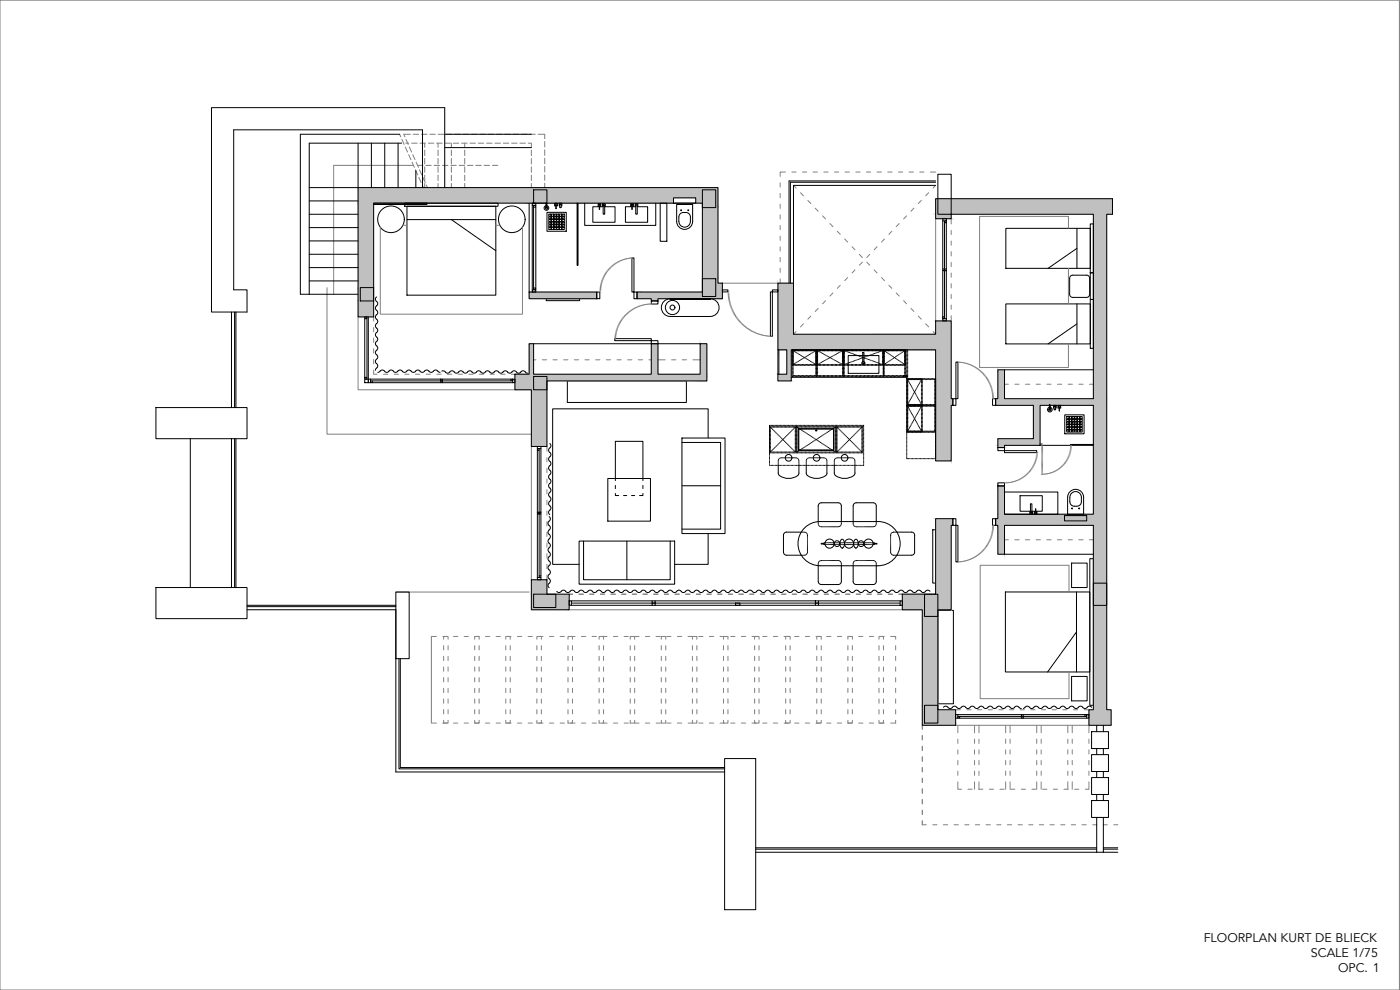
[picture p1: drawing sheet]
<svg xmlns="http://www.w3.org/2000/svg" width="420mm" height="297mm" viewBox="0 0 420 297" stroke-linecap="round" stroke-linejoin="round" font-family="sans-serif">
<defs><g id="words">
<g font-size="3.8">
<text x="361.2" y="282.5">FLOORPLAN KURT DE BLIECK</text>
<text x="393.4" y="287">SCALE 1/75</text>
<text x="401.6" y="291.5">OPC. 1</text>
</g>
</g></defs>
<!-- layer: 00_MUEBLES -->
<g fill="none" stroke="#000" stroke-width=".3">
<path d="M112.1 61h16v.4h-16zM121.5 61h28v.9h-28zM122.1 61.9h26.7v26.7h-26.7zM122.1 65.9h26.7M135.5 65.9l13.3 9.3M301.9 68.5h25.3v12h-25.3zM323.2 68.5v12M323.2 74.5l-8.7 6M327.2 67.2h.9v14.6h-.9zM113 89.1a1.07 1.07 0 0 0 .3 1.7v.6a1.2 1.2 0 0 0-.6 1 1.2 1.2 0 0 0 .6 1.1v.5a1.2 1.2 0 0 0-.6 1.1 1.2 1.2 0 0 0 .6 1.1v.5a1.2 1.2 0 0 0-.6 1.1 1.2 1.2 0 0 0 .6 1v.6a1.2 1.2 0 0 0-.6 1 1.2 1.2 0 0 0 .6 1.1v.5a1.2 1.2 0 0 0-.6 1.1 1.2 1.2 0 0 0 .6 1.1v.5a1.2 1.2 0 0 0-.6 1.1 1.2 1.2 0 0 0 .6 1v.6a1.2 1.2 0 0 0-.6 1 1.2 1.2 0 0 0 .6 1.1v.5l-.6 1.1M163.9 89.6h10v.6h-10zM199.5 90.2l1.6-.6h12a2.66 2.66 0 0 1 2.7 2.7 2.66 2.66 0 0 1-2.7 2.7h-12a2.66 2.66 0 0 1-2.5-1.8 2.66 2.66 0 0 1 .9-3z"/>
<path d="M201 89.6h12.3v.2h-12.3zM301.9 91.2h25.3v12h-25.3zM321.3 82.8l.6-.2h4.2a.92 .92 0 0 1 .9 .9v4.8a.94 .94 0 0 1-.9 .9h-4.1a.94 .94 0 0 1-1-.9v-4.8zM323.2 91.2v12M323.2 97.2l-8.7 6M327.2 89.8h.9v14.7h-.9zM327.2 81.8h.9v8h-.9zM130.1 111.4a1.07 1.07 0 0 1 1.7 .3h.3M130.1 111.4a1.07 1.07 0 0 1-1.8-.3h-.5a1.2 1.2 0 0 1-1.1 .6 1.2 1.2 0 0 1-1-.6h-.6a1.2 1.2 0 0 1-1 .6 1.2 1.2 0 0 1-1.1-.6h-.5a1.2 1.2 0 0 1-1.1 .6 1.2 1.2 0 0 1-1.1-.6h-.5a1.2 1.2 0 0 1-1.1 .6 1.2 1.2 0 0 1-1-.6h-.6a1.2 1.2 0 0 1-1 .6 1.2 1.2 0 0 1-1.1-.6h-.5l-1.1 .6M132.6 111.3h.6l.5 .3M133.6 111.6l.7 .4 .7-.4M135 111.6l.7-.4 .6 .4"/>
<path d="M136.3 111.6l.7 .4 .7-.4M137.6 111.6l.7-.4 .7 .4M139 111.6l.7 .4 .6-.4M140.3 111.6l.7-.4 .7 .4M141.6 111.6l.7 .4 .7-.4M143 111.6l.7-.4 .6 .4M144.3 111.6l.7 .4 .6-.4M145.6 111.6l.7-.4 .7 .4M147 111.6l.6 .4 .7-.4M148.3 111.6l.7-.4 .6 .4M149.6 111.6l.7 .4 .7-.4M151 111.6l.6-.4 .7 .4"/>
<path d="M152.3 111.6l.7 .4 .6-.4M153.6 111.6l.7-.4 .7 .4M155 111.6l.6 .4 .7-.4M156.3 111.6l.7-.4 .6 .4M157.6 111.6l.7 .4M170.3 114.3h35.7v6.5h-35.7zM165 133.1a1.07 1.07 0 0 1-.3 1.7v.5a1.2 1.2 0 0 1 .6 1.1 1.2 1.2 0 0 1-.6 1.1v.5a1.2 1.2 0 0 1 .6 1.1 1.2 1.2 0 0 1-.6 1.1v.5a1.2 1.2 0 0 1 .6 1 1.2 1.2 0 0 1-.6 1.1v.5a1.2 1.2 0 0 1 .6 1.1 1.2 1.2 0 0 1-.6 1.1v.5a1.2 1.2 0 0 1 .6 1.1 1.2 1.2 0 0 1-.6 1.1v.5a1.2 1.2 0 0 1 .6 1 1.2 1.2 0 0 1-.6 1.1v.5l.3 .4M204.7 131.4h12.9v28.7h-12.9zM204.7 132.8h11.6v26h-11.6M212.5 131.4v-8.7h-46.6v46.6h7.9M233.6 139.5v2.5a2.2 2.2 0 0 0 2.4 1.5l2.1-.2a1.84 1.84 0 0 0 1.7-1.4v-2.4M233.6 138.6v.1"/>
<path d="M233.6 138.9v.1M233.6 139.2v.1M233.6 138.1v.3M233.7 137.8l-.1 .2M233.9 137.6l-.1 .1M234.2 137.4l-.2 .1M234.6 137.4h-.3M234.8 137.4h.2M235.2 137.4h.1M235.5 137.4h.1M235.8 137.4h.1M236.1 137.4h.1"/>
<path d="M236.4 137.4h.2M236.8 137.4h.1M237.1 137.4h.1M237.4 137.4h.1M237.7 137.4h.1M238 137.4h.2M238.4 137.4h.1M238.7 137.4h.3M239.2 137.4l.1 .1M239.4 137.6l.1 .1M239.6 137.8l.1 .2M239.7 138.1l.1 .3"/>
<path d="M239.8 138.6v.1M239.8 138.9v.1M239.8 139.2v.1M242 139.5v2.4a2.19 2.19 0 0 0 2.4 1.6l2.1-.2a1.87 1.87 0 0 0 1.7-1.4v-2.4M242 138.6v.1M242 138.9v.1M242 139.2v.1M242 138.1v.3M242.1 137.8l-.1 .2M242.3 137.6l-.1 .1M242.6 137.4l-.2 .1M243.1 137.4h-.4"/>
<path d="M243.2 137.4h.2M243.6 137.4h.1M243.9 137.4h.1M244.2 137.4h.1M244.5 137.4h.2M244.8 137.4h.2M245.2 137.4h.1M245.5 137.4h.1M245.8 137.4h.1M246.1 137.4h.2M246.4 137.4h.2M246.8 137.4h.1"/>
<path d="M247.1 137.4h.3M247.6 137.4l.1 .1M247.9 137.6v.1M248.1 137.8v.2M248.2 138.1v.3M248.2 138.6v.1M248.2 138.9v.1M248.2 139.2v.1M250.4 139.5v2.4a2.19 2.19 0 0 0 2.4 1.6l2.1-.2a1.87 1.87 0 0 0 1.7-1.4v-2.4M250.4 138.6v.1M250.4 138.9v.1M250.4 139.2v.1"/>
<path d="M250.4 138.1v.3M250.5 137.8l-.1 .2M250.7 137.6l-.1 .1M251 137.4l-.1 .1M251.5 137.4h-.3M251.7 137.4h.1M252 137.4h.1M252.3 137.4h.1M252.6 137.4h.1M252.9 137.4h.2M253.2 137.4h.2M253.6 137.4h.1"/>
<path d="M253.9 137.4h.1M254.2 137.4h.1M254.5 137.4h.2M254.8 137.4h.2M255.2 137.4h.1M255.5 137.4h.3M256 137.4l.1 .1M256.3 137.6v.1M256.5 137.8v.2M256.6 138.1v.3M256.6 138.6v.1M256.6 138.9v.1"/>
<path d="M256.6 139.2v.1M164.8 157.7a1.07 1.07 0 0 1-.3 1.7v.5a1.2 1.2 0 0 1 .7 1.1 1.2 1.2 0 0 1-.7 1.1v.5a1.2 1.2 0 0 1 .7 1.1 1.2 1.2 0 0 1-.7 1v.6a1.2 1.2 0 0 1 .7 1 1.2 1.2 0 0 1-.7 1.1v.5a1.07 1.07 0 0 1 .3 1.8M164.8 155a1.07 1.07 0 0 1-.3 1.7v.6l.3 .4M165 151.7a1.07 1.07 0 0 1-.3 1.8v.5l.3 .4M182.4 143.6h12.8v12.8h-12.8zM184.7 148v.7h1M184.7 144.2v-11.8h8.2v11.8M184.7 145.6v1M187.1 148.7h1M189.5 148.7h1M192.9 148v.7h-1M192.9 145.6v1"/>
<path d="M204.7 145.8h11.6M240.7 159.7h-4.6a.92 .92 0 0 0-1 .9v5.1a.94 .94 0 0 0 1 .9h4.6M240.9 159.7h.1M241.2 159.7h.4M241.7 159.7l.2 .1M242 159.9l.1 .1M245.6 156.9v.4M245.6 157.5l.1 .1M245.8 157.7l.1 .1M246 157.9l.2 .1M246.3 158l.4 .1M246.9 158.1h.1"/>
<path d="M247.2 158.1h.1M247.5 158.1h.1M247.8 158.1h.2M248.2 158.1h.1M248.5 158.1h.1M248.8 158.1h.1M249.1 158.1h.1M249.4 158.1h.2M249.8 158.1h.1M250.1 158.1h.1M250.4 158.1h.1M250.7 158.1h.1"/>
<path d="M251 158.1h.2M251.7 158l-.3 .1M252 157.9l-.1 .1M252.3 157.7l-.1 .1M252.4 157.5v.1M252.5 156.9v.4M252.5 156.7v-4.9a.94 .94 0 0 0-.9-.9h-5.1a.94 .94 0 0 0-.9 .9v4.9M256 156.9l.1 .4M256.1 157.5l.1 .1M256.3 157.7l.1 .1M256.5 157.9l.1 .1M256.8 158l.4 .1"/>
<path d="M257.4 158.1h.1M257.7 158.1h.1M258 158.1h.1M258.3 158.1h.2M258.6 158.1h.2M259 158.1h.1M259.3 158.1h.1M259.6 158.1h.1M259.9 158.1h.2M260.2 158.1h.2M260.6 158.1h.1M260.9 158.1h.1"/>
<path d="M261.2 158.1h.1M261.5 158.1h.2M262.2 158l-.4 .1M262.5 157.9l-.1 .1M262.8 157.7l-.1 .1M262.9 157.5v.1M263 156.9v.4M263 156.7v-4.9a.92 .92 0 0 0-1-.9h-5a.94 .94 0 0 0-1 .9v4.9M267.6 159.9l-.1 .1M267.9 159.7l-.1 .1M268.4 159.7h-.3M268.6 159.7h.2"/>
<path d="M269 159.7h4.6a.92 .92 0 0 1 .9 .9M279.9 159h.9v15.9h-.9zM164.8 169.7a1.07 1.07 0 0 0 .3 1.7v.5a1.19 1.19 0 0 0-.6 1.1 1.19 1.19 0 0 0 .6 1.1v.5a1.07 1.07 0 0 0-.3 1.7M167.1 177.4a1.06 1.06 0 0 0 1.7-.3h.6a1.19 1.19 0 0 0 1 .7 1.19 1.19 0 0 0 1.1-.7h.5a1.19 1.19 0 0 0 1.1 .7 1.19 1.19 0 0 0 1.1-.7h.5a1.06 1.06 0 0 0 1.7 .3M173.8 162.3h28.7v13h-28.7zM175.1 162.3v11.6h26v-11.6M176.4 177.4a1.06 1.06 0 0 1 1.8 .3h.5a1.19 1.19 0 0 1 1.1-.6 1.19 1.19 0 0 1 1 .6h.6a1.19 1.19 0 0 1 1-.6 1.19 1.19 0 0 1 1.1 .6h.5a1.19 1.19 0 0 1 1.1-.6 1.19 1.19 0 0 1 1.1 .6h.5a1.06 1.06 0 0 1 1.7-.3M188.1 162.3v11.6M188.4 177.4a1.06 1.06 0 0 0 1.8-.3h.5a1.19 1.19 0 0 0 1.1 .7 1.19 1.19 0 0 0 1-.7h.6a1.19 1.19 0 0 0 1 .7 1.19 1.19 0 0 0 1.1-.7h.5a1.19 1.19 0 0 0 1.1 .7 1.19 1.19 0 0 0 1.1-.7h.5a1.19 1.19 0 0 0 1.1 .7 1.19 1.19 0 0 0 1-.7h.6a1.19 1.19 0 0 0 1 .7 1.19 1.19 0 0 0 1.1-.7h.5a1.06 1.06 0 0 0 1.8 .3M205.8 177.4a1.06 1.06 0 0 1 1.7 .3h.5a1.19 1.19 0 0 1 1.1-.6 1.19 1.19 0 0 1 1.1 .6h.5a1.19 1.19 0 0 1 1.1-.6 1.19 1.19 0 0 1 1 .6h.6a1.18 1.18 0 0 1 1-.6 1.18 1.18 0 0 1 1.1 .6h.5a1.19 1.19 0 0 1 1.1-.6 1.19 1.19 0 0 1 1.1 .6h.5a1.19 1.19 0 0 1 1.1-.6 1.19 1.19 0 0 1 1 .6h.6a1.19 1.19 0 0 1 1-.6 1.19 1.19 0 0 1 1.1 .6h.5a1.19 1.19 0 0 1 1.1-.6 1.19 1.19 0 0 1 1.1 .6h.5a1.06 1.06 0 0 1 1.7-.3M212.5 160.1v9.2h-10M228.4 177.4a1.06 1.06 0 0 0 1.8-.3h.5a1.19 1.19 0 0 0 1.1 .7 1.19 1.19 0 0 0 1-.7h.6a1.19 1.19 0 0 0 1 .7 1.19 1.19 0 0 0 1.1-.7h.5a1.19 1.19 0 0 0 1.1 .7 1.19 1.19 0 0 0 1.1-.7h.5a1.06 1.06 0 0 0 1.7 .3"/>
<path d="M240.4 177.4a1.06 1.06 0 0 1 1.8 .3h.5a1.19 1.19 0 0 1 1.1-.6 1.19 1.19 0 0 1 1 .6h.6a1.19 1.19 0 0 1 1-.6 1.19 1.19 0 0 1 1.1 .6h.5a1.19 1.19 0 0 1 1.1-.6 1.19 1.19 0 0 1 1.1 .6h.5a1.19 1.19 0 0 1 1.1-.6 1.19 1.19 0 0 1 1 .6h.6a1.19 1.19 0 0 1 1-.6 1.19 1.19 0 0 1 1.1 .6h.5a1.06 1.06 0 0 1 1.8-.3M240.9 166.6h.1M241.6 166.6h-.4M241.9 166.5h-.2M242.1 166.3l-.1 .1M242.2 160.1l.1 .1M242.3 166l-.1 .1M242.3 160.4v.4M242.3 165.5v.3M242.3 161v.1M242.3 161.3v.1M242.3 161.6v.1"/>
<path d="M242.3 161.9v.2M242.3 162.3v.1M242.3 162.6v.1M242.3 162.9v.1M242.3 163.2v.2M242.3 163.5v.2M242.3 163.9v.1M242.3 164.2v.1M242.3 164.5v.1M242.3 164.8v.1M242.3 165.1v.2M245.6 169v.3"/>
<path d="M245.7 168.7l-.1 .1M245.9 168.4l-.1 .1M246.1 169.8h17.4M246.1 169.7a6.6 6.6 0 0 1-6.6-6.6 6.6 6.6 0 0 1 6.6-6.6h17.4a6.6 6.6 0 0 1 6.7 6.6 6.6 6.6 0 0 1-6.7 6.6M246.1 168.3h-.1M246.7 168.2h-.4M246.9 168.2h.1M247.2 168.2h.1M247.3 163h-.8v.2h.8M247.5 168.2h.1M247.7 162.9h-.4v.5h.4M247.8 168.2h.2"/>
<path d="M247.9 162.9h.1M247.9 163.4h.1M248.2 168.2h.1M248.2 162.9h.1M248.2 163.4h.1M248.5 168.2h.1M248.5 162.9h.1M248.5 163.4h.1M248.8 168.2h.1M248.8 162.9h.2M248.8 163.4h.2M249.1 168.2h.1"/>
<path d="M249.1 162.9h.2M249.1 163.4h.2M249.4 168.2h.2M249.5 162.9h.1M249.5 163.4h.1M249.8 168.2h.1M249.8 162.9h.1M249.8 163.4h.1M250.1 168.2h.1M250.1 162.9h.1M250.1 163.4h.1M250.4 168.2h.1"/>
<path d="M250.4 162.9h.1M250.4 163.4h.1M250.7 168.2h.1M250.8 162.9h.1M250.8 163.4h.1M251 168.2h.2M251.1 162.9h.1M251.1 163.4h.1M251.4 168.2h.3M251.4 162.9h.1M251.4 163.4h.1M251.7 162.9h.1"/>
<path d="M251.7 163.4h.1M251.9 168.3h.1M252 162.9h.2M252 163.4h.2M252.2 168.4l.1 .1M252.3 162.9h.2M252.3 163.4h.2M252.4 168.7v.1M252.5 169v.3M252.5 169.5v4.9a.94 .94 0 0 1-.9 1h-5.1a.96 .96 0 0 1-.9-.9v-5M252.5 161.9a1.29 1.29 0 0 1 .8 2l-.3 .5a1.29 1.29 0 0 1-.8-2.1zM252.7 162.9h.1"/>
<path d="M252.7 163.4h.1M253 162.9h.1M253 163.4h.1M253.3 162.9h.1M253.3 163.4h.1M253.6 162.9h.2M253.6 163.4h.2M253.9 162.9h.2M253.9 163.4h.2M254.3 162.9h.1M254.3 163.4h.1M254.6 162.9h.1"/>
<path d="M254.6 163.4h.1M254.9 162.9h.1M254.9 163.4h.1M255.2 162.9h.2M255.2 163.4h.2M255.5 162.9h.2M255.5 163.4h.2M255.9 162.9h.1M255.9 163.4h.1M256.1 169l-.1 .3M256.2 168.7l-.1 .1M256.2 162.9h.1"/>
<path d="M256.2 163.4h.1M256.4 168.4l-.1 .1M256.5 162.9h.1M256.5 163.4h.1M256.6 168.3h-.1M256.7 161.9a1.29 1.29 0 0 1 .7 2l-.3 .5a1.29 1.29 0 0 1-.8-2.1zM256.8 162.9h.2M256.8 163.4h.2M257.1 162.9h.2M257.1 163.4h.2M257.2 168.2h-.4M257.4 168.2h.1"/>
<path d="M257.5 162.9h.1M257.5 163.4h.1M257.7 168.2h.1M257.8 177.4a1.06 1.06 0 0 0 1.7-.3h.5a1.19 1.19 0 0 0 1.1 .7 1.19 1.19 0 0 0 1.1-.7h.5a1.19 1.19 0 0 0 1.1 .7 1.19 1.19 0 0 0 1-.7h.6a1.19 1.19 0 0 0 1 .7 1.19 1.19 0 0 0 1.1-.7h.5a1.06 1.06 0 0 0 1.8 .3M257.8 162.9h.1M257.8 163.4h.1M258 168.2h.1M258.1 162.9h.1M258.1 163.4h.1M258.3 168.2h.2M258.4 162.9h.2M258.4 163.4h.2"/>
<path d="M258.6 168.2h.2M258.7 162.9h.2M258.7 163.4h.2M259 168.2h.1M259.1 162.9h.1M259.1 163.4h.1M259.3 168.2h.1M259.4 162.9h.1M259.4 163.4h.1M259.6 168.2h.1M259.7 162.9h.1M259.7 163.4h.1"/>
<path d="M259.9 168.2h.2M260 162.9h.2M260 163.4h.2M260.2 168.2h.2M260.3 162.9h.2M260.3 163.4h.2M260.6 168.2h.1M260.7 162.9h.1M260.7 163.4h.1M260.9 168.2h.1M261 162.9h.1M261 163.4h.1"/>
<path d="M261.2 168.2h.1M261.3 162.9h.1M261.3 163.4h.1M261.5 168.2h.2M261.6 162.9h.2M261.6 163.4h.2M261.8 168.2h.4M261.9 162.9h.5v.5h-.5M262.4 163h.7v.2h-.7M262.4 168.3h.1M262.7 168.4v.1M262.9 168.7v.1"/>
<path d="M263 169v.3M263 169.5v4.9a.94 .94 0 0 1-1 1h-5a.94 .94 0 0 1-1-.9v-5M267.3 165.5v.3M267.3 161v.1M267.3 161.3v.1M267.3 161.6v.1M267.3 161.9v.2M267.3 162.3v.1M267.3 162.6v.1M267.3 162.9v.1M267.3 163.2v.2M267.3 163.5v.2"/>
<path d="M267.3 163.9v.1M267.3 164.2v.1M267.3 164.5v.1M267.3 164.8v.1M267.3 165.1v.2M267.3 160.4v.4M267.4 166v.1M267.4 160.1v.1M267.5 166.3l.1 .1M267.8 166.5h.1M268.1 166.6h.3M268.6 166.6h.2"/>
<path d="M269.8 177.4a1.06 1.06 0 0 1 1.7 .3h.5a1.19 1.19 0 0 1 1.1-.6 1.19 1.19 0 0 1 1.1 .6h.5a1.19 1.19 0 0 1 1.1-.6 1.19 1.19 0 0 1 1 .6h.6a1.06 1.06 0 0 1 1.7-.3M274.5 160.6v5.1M274.5 165.7a.94 .94 0 0 1-.9 .9h-4.6M301.7 177.6h25.4v24h-25.4zM321.6 168.9h4.7v7.4h-4.7zM323.1 177.6v24M327.1 167.6h1v44h-1zM281.5 183.2h4.6v28h-4.6zM323.1 189.6l-8.7 12M283.1 212.2a1.07 1.07 0 0 1 1.8 .3h.5l.4-.3M285.8 212.2a1.07 1.07 0 0 1 1.8 .3h.5a1.2 1.2 0 0 1 1.1-.6 1.2 1.2 0 0 1 1 .6h.5a1.2 1.2 0 0 1 1.1-.6 1.2 1.2 0 0 1 1.1 .6h.5a1.2 1.2 0 0 1 1.1-.6 1.2 1.2 0 0 1 1.1 .6h.5a1.2 1.2 0 0 1 1.1-.6 1.2 1.2 0 0 1 1 .6h.5a1.2 1.2 0 0 1 1.1-.6 1.2 1.2 0 0 1 1.1 .6h.5a1.07 1.07 0 0 1 1.8-.3M303.2 212.2a1.07 1.07 0 0 0 1.7-.3h.5l1.1 .7"/>
<path d="M317 212.2a1.07 1.07 0 0 0-1.8 .3h-.5a1.2 1.2 0 0 0-1.1-.6 1.2 1.2 0 0 0-1.1 .6h-.5a1.2 1.2 0 0 0-1-.6 1.2 1.2 0 0 0-1.1 .6h-.5a1.13 1.13 0 0 0-1-.6 1.13 1.13 0 0 0-1.1 .6l-.2 .1M321.6 203h4.7v7.3h-4.7zM327.6 212.2a1.07 1.07 0 0 0-1.7 .3h-.5a1.2 1.2 0 0 0-1.1-.6 1.2 1.2 0 0 0-1.1 .6h-.5a1.2 1.2 0 0 0-1.1-.6 1.2 1.2 0 0 0-1.1 .6h-.5a1.2 1.2 0 0 0-1-.6 1.2 1.2 0 0 0-1.1 .6h-.5l-.4-.3"/>
<circle cx="117.3" cy="65.8" r="4"/>
<circle cx="153.6" cy="65.8" r="4"/>
<circle cx="201.8" cy="92.3" r="2.13"/>
<circle cx="201.8" cy="92.3" r=".74"/>
<circle cx="236.7" cy="137.4" r="1"/>
<circle cx="245.1" cy="137.4" r="1"/>
<circle cx="253.5" cy="137.4" r="1"/>
<circle cx="249" cy="163.1" r="1.37"/>
<circle cx="251.2" cy="163.1" r=".86"/>
<circle cx="254.8" cy="163.1" r="1.37"/>
<circle cx="258.4" cy="163.1" r=".86"/>
<circle cx="260.7" cy="163.1" r="1.37"/>
</g>
<!-- layer: 00_HATCH -->
<g fill="#c0c0c0" stroke="#c0c0c0" stroke-width=".3">
<path d="M233.5 105h52z"/>
<path d="M270.8 183h6z"/>
<path d="M326.8 217.6h6.7z"/>
<path d="M280.8 96.3l4.7 4v-4zM280.8 96.3l4.7 4h-4.7z"/>
<path d="M280.8 100.3h4.7zM280.8 100.3h4.7z"/>
<path d="M233.5 85l4.6 15.3v-15.3zM233.5 85l4.6 15.3h-4.6z"/>
<path d="M233.5 100.3l52 4.7v-4.7zM233.5 100.3l52 4.7h-52zM233.5 105h52z"/>
<path d="M271.8 105h13.7zM271.8 105h13.7z"/>
<path d="M234.7 105h18.4zM234.7 105h18.4z"/>
<path d="M234.7 105h2.8zM234.7 105h2.8z"/>
<path d="M236.1 105l1.4 7.3v-7.3zM236.1 105l1.4 7.3h-1.4z"/>
<path d="M233.5 112.3l4 2v-2zM233.5 112.3l4 2h-4z"/>
<path d="M280.8 105l4.7 14.6v-14.6zM280.8 105l4.7 14.6h-4.7z"/>
<path d="M280.8 119.6l5.2 2v-2zM280.8 119.6l5.2 2h-5.2z"/>
<path d="M280.8 121.6l4.7 16.7v-16.7zM280.8 121.6l4.7 16.7h-4.7z"/>
<path d="M107.5 56.3l108 .7v-.7zM107.5 56.3l108 .7h-108z"/>
<path d="M164.1 57l46.7 2.4v-2.4zM164.1 57l46.7 2.4h-46.7z"/>
<path d="M164.1 59.4l38 1.6v-1.6zM164.1 59.4l38 1.6h-38z"/>
<path d="M210.8 57l4 4v-4zM210.8 57l4 4h-4z"/>
<path d="M208.8 59.4l2 1.6v-1.6zM208.8 59.4l2 1.6h-2z"/>
<path d="M166.5 61h35.6zM166.5 61h35.6z"/>
<path d="M164.1 61h2.4zM164.1 61h2.4z"/>
<path d="M160.1 57l4 4v-4zM160.1 57l4 4h-4z"/>
<path d="M107.5 57l52.6 4v-4zM107.5 57l52.6 4h-52.6z"/>
<path d="M214.8 57l.7 5.3v-5.3zM214.8 57l.7 5.3h-.7z"/>
<path d="M210.8 61l4 1.3v-1.3zM210.8 61l4 1.3h-4z"/>
<path d="M210.8 62.3l4.7 21.3v-21.3zM210.8 62.3l4.7 21.3h-4.7z"/>
<path d="M214.8 83.6l.7 1.4v-1.4zM214.8 83.6l.7 1.4h-.7z"/>
<path d="M107.5 61l4.6 25.3v-25.3zM107.5 61l4.6 25.3h-4.6z"/>
<path d="M210.8 83.6l4 4v-4zM210.8 83.6l4 4h-4z"/>
<path d="M214.8 85l2 4v-4zM214.8 85l2 4h-2z"/>
<path d="M210.8 87.6l4 1.4v-1.4zM210.8 87.6l4 1.4h-4z"/>
<path d="M191.2 87.6l19.6 1.4v-1.4zM191.2 87.6l19.6 1.4h-19.6z"/>
<path d="M191.2 89l25.6 .6v-.6zM191.2 89l25.6 .6h-25.6z"/>
<path d="M158.8 87.6l20.3 2v-2zM158.8 87.6l20.3 2h-20.3z"/>
<path d="M195.5 89.6l2 .7v-.7zM195.5 89.6l2 .7h-2z"/>
<path d="M108.1 86.3l4 4v-4zM108.1 86.3l4 4h-4z"/>
<path d="M107.5 86.3l.6 4v-4zM107.5 86.3l.6 4h-.6z"/>
<path d="M107.5 90.3l4.6 4.8v-4.8zM107.5 90.3l4.6 4.8h-4.6z"/>
<path d="M210.1 103.1l2 9.2v-9.2zM210.1 103.1l2 9.2h-2z"/>
<path d="M195.5 103.1l2 9.2v-9.2zM195.5 103.1l2 9.2h-2z"/>
<path d="M158.8 103.1l1.3 9.2v-9.2zM158.8 103.1l1.3 9.2h-1.3z"/>
<path d="M154.5 112.3l57.6 .7v-.7zM154.5 112.3l57.6 .7h-57.6z"/>
<path d="M164.1 113l48 1.3v-1.3zM164.1 113l48 1.3h-48z"/>
<path d="M160.1 113l4 1.3v-1.3zM160.1 113l4 1.3h-4z"/>
<path d="M154.5 113l5.6 4v-4zM154.5 113l5.6 4h-5.6z"/>
<path d="M160.1 114.3l4 2.7v-2.7zM160.1 114.3l4 2.7h-4z"/>
<path d="M159.5 117h.6zM159.5 117h.6z"/>
<path d="M159.5 117l4.6 17v-17zM159.5 117l4.6 17h-4.6z"/>
<path d="M159.5 174l4.6 4.3v-4.3zM159.5 174l4.6 4.3h-4.6z"/>
<path d="M166.8 178.3l4 2v-2zM166.8 178.3l4 2h-4z"/>
<path d="M166.8 180.3l4 1.3v-1.3zM166.8 180.3l4 1.3h-4z"/>
<path d="M166.8 181.6l4 .7v-.7zM166.8 181.6l4 .7h-4z"/>
<path d="M160.1 178.3l6.7 4v-4zM160.1 178.3l6.7 4h-6.7z"/>
<path d="M159.5 178.3l.6 4v-4zM159.5 178.3l.6 4h-.6z"/>
<path d="M159.5 182.3l11.3 .7v-.7zM159.5 182.3l11.3 .7h-11.3z"/>
<path d="M285.5 59.6l48.4 4.7v-4.7zM285.5 59.6l48.4 4.7h-48.4z"/>
<path d="M280.8 59.6l.7 4.7v-4.7zM280.8 59.6l.7 4.7h-.7z"/>
<path d="M280.8 64.3l4.7 1.3v-1.3zM280.8 64.3l4.7 1.3h-4.7z"/>
<path d="M328.1 64.3l4 55.3v-55.3zM328.1 64.3l4 55.3h-4z"/>
<path d="M299.5 111l2 8.6v-8.6zM299.5 111l2 8.6h-2z"/>
<path d="M298.8 119.6l33.3 1.9v-1.9zM298.8 119.6l33.3 1.9h-33.3z"/>
<path d="M315.2 121.5l16.9 .1v-.1zM315.2 121.5l16.9 .1h-16.9z"/>
<path d="M298.8 121.5l16.1 .1v-.1zM298.8 121.5l16.1 .1h-16.1z"/>
<path d="M310.1 121.6l2 10v-10zM310.1 121.6l2 10h-2z"/>
<path d="M299.5 131.6l12.6 2v-2zM299.5 131.6l12.6 2h-12.6z"/>
<path d="M299.5 133.6l2 .7v-.7zM299.5 133.6l2 .7h-2z"/>
<path d="M328.1 121.6l4 32.7v-32.7zM328.1 121.6l4 32.7h-4z"/>
<path d="M299.5 145.8l2 8.5v-8.5zM299.5 145.8l2 8.5h-2z"/>
<path d="M299.5 154.3l32.6 1.3v-1.3zM299.5 154.3l32.6 1.3h-32.6z"/>
<path d="M298.8 155.6l33.3 2v-2zM298.8 155.6l33.3 2h-33.3z"/>
<path d="M280.8 155.6l5.2 2v-2zM280.8 155.6l5.2 2h-5.2z"/>
<path d="M299.5 157.6l2 8.7v-8.7zM299.5 157.6l2 8.7h-2z"/>
<path d="M280.8 157.6l4.7 20.7v-20.7zM280.8 157.6l4.7 20.7h-4.7z"/>
<path d="M270.8 178.3h6.7zM270.8 178.3h6.7z"/>
<path d="M281.5 178.3l4 4.7v-4.7zM281.5 178.3l4 4.7h-4z"/>
<path d="M270.8 178.3l6.7 4.7v-4.7zM270.8 178.3l6.7 4.7h-6.7z"/>
<path d="M276.8 183h.7zM276.8 183h.7z"/>
<path d="M277.5 178.3l4 6.7v-6.7zM277.5 178.3l4 6.7h-4z"/>
<path d="M276.8 183l.7 2v-2zM276.8 183l.7 2h-.7z"/>
<path d="M276.8 185l4.7 26.6v-26.6zM276.8 185l4.7 26.6h-4.7z"/>
<path d="M328.1 157.6l4 55.4v-55.4zM328.1 157.6l4 55.4h-4z"/>
<path d="M281.5 213l5.3 4v-4zM281.5 213l5.3 4h-5.3z"/>
<path d="M277.5 211.6l4 5.4v-5.4zM277.5 211.6l4 5.4h-4z"/>
<path d="M276.8 211.6l.7 5.4v-5.4zM276.8 211.6l.7 5.4h-.7z"/>
<path d="M276.8 217l10 .6v-.6zM276.8 217l10 .6h-10z"/>
<path d="M326.8 213l6.7 4.6v-4.6zM326.8 213l6.7 4.6h-6.7z"/>
<path d="M281.5 59.6l4 4.7v-4.7zM281.5 59.6l4 4.7h-4zM281.5 64.3h4zM281.5 64.3h4z"/>
</g>
<g fill="none" stroke="#000" stroke-width=".3">
<path d="M202.1 59.4h6.7v1.6h-6.7zM280.8 54.7h-43.6v30.3M280.8 54.3h-44v30.7M158.8 61v26.6M159.7 61h1.1v.6h-1.1zM159.7 61.6v25.4M160.1 61.6h.7v.6h-.7zM160.1 62.2v24.2M160.8 62.2v24.2M163.8 61h.3v1.4h-.3zM163.8 61.7a.7 .7 0 0 0-.4 1.1 .7 .7 0 0 0 1.2 0 .7 .7 0 0 0-.5-1.1M163.8 62.1a.38 .38 0 0 0-.1 .5 .38 .38 0 0 0 .6 0 .38 .38 0 0 0-.2-.5"/>
<path d="M164.1 63.7h5.8v5.7h-5.8zM164.7 68.2h.6v.7h-.6zM164.7 67.4h.6v.7h-.6zM164.7 66.6h.6v.7h-.6zM164.7 65.8h.6v.7h-.6zM164.7 65h.6v.7h-.6zM164.7 64.2h.6v.7h-.6zM165.5 68.2h.6v.7h-.6zM165.5 67.4h.6v.7h-.6zM165.5 66.6h.6v.7h-.6zM165.5 65.8h.6v.7h-.6zM165.5 65h.6v.7h-.6z"/>
<path d="M165.5 64.2h.6v.7h-.6zM166.3 68.2h.6v.7h-.6zM166.3 67.4h.6v.7h-.6zM166.3 66.6h.6v.7h-.6zM166.3 65.8h.6v.7h-.6zM166.3 65h.6v.7h-.6zM166.3 64.2h.6v.7h-.6zM166.8 61.8h-.3v-.8h.8v.8h-.4M166.8 61.6v1l.1-1M167.1 68.2h.6v.7h-.6zM167.1 67.4h.6v.7h-.6zM167.1 66.6h.6v.7h-.6z"/>
<path d="M167.1 65.8h.6v.7h-.6zM167.1 65h.6v.7h-.6zM167.1 64.2h.6v.7h-.6zM167.9 68.2h.6v.7h-.6zM167.9 67.4h.6v.7h-.6zM167.9 66.6h.6v.7h-.6zM167.9 65.8h.6v.7h-.6zM167.9 65h.6v.7h-.6zM167.9 64.2h.6v.7h-.6zM168 61.3h.4v1h-.4zM168 61.8h-.2v-.8h.8v.8h-.2M168.7 68.2h.6v.7h-.6z"/>
<path d="M168.7 67.4h.6v.7h-.6zM168.7 66.6h.6v.7h-.6zM168.7 65.8h.6v.7h-.6zM168.7 65h.6v.7h-.6zM168.7 64.2h.6v.7h-.6zM173.2 61h.3v18.6h-.3zM175.5 61v6.6h21.3v-6.6M179.9 62h-2v4.7h6.7v-4.7h-3.1M179.9 61.9h-.4v-.8h.8v.8h-.3M179.9 61.8v1l.1-1M180 62h1M181 61.5h.5v2.8h-.5z"/>
<path d="M181 61.9h-.2v-.8h.8v.8h-.1M189.6 62h-1.9v4.7h6.7v-4.7h-3.1M189.6 61.9h-.3v-.8h.8v.8h-.4M189.6 61.8v1l.1-1M189.7 77.4h.6v10.2h-.6zM189.7 62h1.1M190.8 61.5h.5v2.8h-.5zM190.8 61.9h-.2v-.8h.8v.8h-.1M203.1 61.4h4.8v5a2.4 2.4 0 0 1-2.4 2.4 2.4 2.4 0 0 1-2.4-2.4zM203.7 65.1v1.3M203.7 65.1a1.78 1.78 0 0 1 1.8-1.4 1.78 1.78 0 0 1 1.7 1.4 2.54 2.54 0 0 1-.9 2.8 1.73 1.73 0 0 1-2.6-1.5M282.9 65.6h1.1v.7h-1.1z"/>
<path d="M282.9 66.3v14.4M283.5 66.3h.5v.5h-.5zM283.5 66.8v13.9M284 66.8v13.9M70.4 93.6v28.7M70.8 93.6v28.7M109.5 95.1h.6v.5h-.6zM109.5 95.6v17.6M110.1 95.6v17.6M110.5 95.1v18.7M159.7 87h1.1v.6h-1.1zM160.1 86.4h.7v.6h-.7z"/>
<path d="M179.1 87.6h.9v2h-.9zM190.3 87.6h.9v2h-.9zM195.5 90.3h2v.9h-2zM216.8 87h1.7v.6h-1.7zM231.2 87.6h.6v13.3h-.6zM231.8 87h1.7v.6h-1.7zM282.9 80.7h.6v.5h-.6zM282.9 95.1h.6v.5h-.6zM282.9 95.6h1.1v.7h-1.1zM282.9 81.2v13.9M283.5 80.7h.5v.5h-.5zM283.5 81.2v13.9"/>
<path d="M284 81.2v14.4M109.5 113.8h1v1h-1zM109.5 113.2h.6v.6h-.6zM110.5 113.8h.7v1h-.7zM111.2 114.3h.5v.5h-.5zM111.2 113.8h21.1M111.7 114.3h20.6M111.7 114.8h20.6M132.3 113.8h.5v.5h-.5zM132.3 114.3h.5v.5h-.5zM132.8 113.8h20.5M132.8 114.3h20.5"/>
<path d="M132.8 114.8h21.1M153.3 113.8h.6v.5h-.6zM153.9 113.8h.6v1h-.6zM160.1 103.1h35.4M184.5 101.6h11v.6h-11zM195.5 102.2h2v.9h-2zM197.5 103.1h12.6M233.5 105v7.3M233.8 105v7.3M237.5 113.2h34.6M237.8 105h.1l-.1 .2M237.8 112.9l.1 .1"/>
<path d="M237.8 109.4l.1 .2M237.8 105.3v.3M237.8 105.7v.3M237.8 106.1v.3M237.8 106.5v.3M237.8 106.9v.3M237.8 107.3v.3M237.8 107.7v.3M237.8 108.1v.3M237.8 108.5v.3M237.8 108.9v.3M237.8 109.3v.1"/>
<path d="M237.8 109.7v.1M237.8 110.1v.1M237.8 110.5v.1M237.8 110.9v.1M237.8 111.3v.1M237.8 111.7v.1M237.8 112.1v.1M237.8 112.5v.1M238 105.4l.1-.2-.1 .2M238 112.5l.1 .2M238 109.2l.1 .2M238 105.6v.2"/>
<path d="M238 106v.2M238 106.4v.2M238 106.8v.2M238 107.2v.2M238 107.6v.2M238 108v.2M238 108.4v.2M238 108.8v.2M238 109.3v.1M238 109.7v.1M238 110.1v.1M238 110.5v.1"/>
<path d="M238 110.9v.1M238 111.3v.1M238 111.7v.1M238 112.1v.1M238 105.2l.3 .2M238.2 105h.1M238.2 113h.1M238.2 109.6h.1M238.3 109.2l-.3 .2M238.4 105.2h.1M238.4 112.7h.1M238.4 109.4h.1"/>
<path d="M238.5 105.5l.1 .1M238.6 105h.1M238.6 113h.1M238.6 109.6h.1M238.6 109l-.1 .1M238.7 105.2h.2M238.7 112.7h.2M238.7 109.4h.2M238.8 105.7l.1 .1M238.9 108.8l-.1 .1M239 105h.1M239 113h.1"/>
<path d="M239 109.6h.1M239.1 105.9l.2 .1M239.2 105.2h.1M239.2 112.7h.1M239.2 109.4h.1M239.3 108.6l-.2 .1M239.4 105h.1M239.4 113h.1M239.4 109.6h.1M239.5 106.1l.1 .1M239.6 105.2h.1M239.6 112.7h.1"/>
<path d="M239.6 109.4h.1M239.6 108.4l-.1 .1M239.8 105h.1M239.8 113h.1M239.8 109.6h.1M239.8 106.3l.2 .1M240 105.2h.1M240 112.7h.1M240 109.4h.1M240 108.2l-.2 .1M240.2 105h.1M240.2 113h.1"/>
<path d="M240.2 109.6h.1M240.2 106.5l.1 .1M240.3 108l-.1 .1M240.4 105.2h.1M240.4 112.7h.1M240.4 109.4h.1M240.5 106.7l.1 .1M240.6 105h.1M240.6 113h.1M240.6 109.6h.1M240.6 107.8l-.1 .1M240.7 105.2h.2"/>
<path d="M240.7 112.7h.2M240.7 109.4h.2M240.9 106.9l.1 .1M241 105h.1M241 113h.1M241 109.6h.1M241 107.6h-.1M241.2 105.2h.1M241.2 112.7h.1M241.2 109.4h.1M241.2 107.1l.1 .1M241.3 107.4h-.1"/>
<path d="M241.4 105h.1M241.4 113h.1M241.4 109.6h.1M241.5 107.4h.2M241.6 105.2h.1M241.6 112.7h.1M241.6 109.4h.1M241.7 107.1l-.2 .1M241.8 105h.1M241.8 113h.1M241.8 109.6h.1M241.9 107.6h.1"/>
<path d="M242 105.2h.1M242 112.7h.1M242 109.4h.1M242 106.9l-.1 .1M242.2 105h.1M242.2 113h.1M242.2 109.6h.1M242.2 107.8l.2 .1M242.4 105.2h.1M242.4 112.7h.1M242.4 109.4h.1M242.4 106.7l-.2 .1"/>
<path d="M242.5 105h.2M242.5 113h.2M242.5 109.6h.2M242.6 108l.1 .1M242.7 106.5l-.1 .1M242.7 105.2h.2M242.7 112.7h.2M242.7 109.4h.2M242.9 108.2l.1 .1M243 105h.1M243 113h.1M243 109.6h.1"/>
<path d="M243 106.3l-.1 .1M243.2 105.2h.1M243.2 112.7h.1M243.2 109.4h.1M243.2 108.4l.2 .1M243.4 105h.1M243.4 113h.1M243.4 109.6h.1M243.4 106.1l-.2 .1M243.6 105.2h.1M243.6 112.7h.1M243.6 109.4h.1"/>
<path d="M243.6 108.6l.1 .1M243.7 105.9l-.1 .1M243.8 105h.1M243.8 113h.1M243.8 109.6h.1M243.9 108.8l.2 .1M244 105.2h.1M244 112.7h.1M244 109.4h.1M244.1 105.7l-.2 .1M244.2 105h.1M244.2 113h.1"/>
<path d="M244.2 109.6h.1M244.3 109l.1 .1M244.4 105.2h.1M244.4 112.7h.1M244.4 109.4h.1M244.4 105.5l-.1 .1M244.5 105h.2M244.5 113h.2M244.5 109.6h.2M244.6 109.2l.2 .2M244.8 105.4v-.2v.2M244.8 112.5v.2"/>
<path d="M244.8 105.6v.2M244.8 106v.2M244.8 106.4v.2M244.8 106.8v.2M244.8 107.2v.2M244.8 107.6v.2M244.8 108v.2M244.8 108.4v.2M244.8 108.8v.2M244.8 109.2v.2M244.8 109.7v.1M244.8 110.1v.1"/>
<path d="M244.8 110.5v.1M244.8 110.9v.1M244.8 111.3v.1M244.8 111.7v.1M244.8 112.1v.1M244.8 105.2l-.2 .2M245 105l.1 .2 .1-.2zM245 113h.2M245 109.6h.1M245.1 109.4l.1 .2M245.1 105.3v.3M245.1 105.7v.3"/>
<path d="M245.1 106.1v.3M245.1 106.5v.3M245.1 106.9v.3M245.1 107.3v.3M245.1 107.7v.3M245.1 108.1v.3M245.1 108.5v.3M245.1 108.9v.3M245.1 109.3v.5M245.1 110.1v.1M245.1 110.5v.1M245.1 110.9v.1"/>
<path d="M245.1 111.3v.1M245.1 111.7v.1M245.1 112.1v.1M245.1 112.5v.1M245.4 105.4l.2-.2-.2 .2M245.4 112.5l.2 .2M245.4 109.2l.2 .2M245.4 105.6v.2M245.4 106v.2M245.4 106.4v.2M245.4 106.8v.2M245.4 107.2v.2"/>
<path d="M245.4 107.6v.2M245.4 108v.2M245.4 108.4v.2M245.4 108.8v.2M245.4 109.3v.1M245.4 109.7v.1M245.4 110.1v.1M245.4 110.5v.1M245.4 110.9v.1M245.4 111.3v.1M245.4 111.7v.1M245.4 112.1v.1"/>
<path d="M245.4 105.2l.1 .1M245.4 105h.2M245.4 113h.2M245.4 109.6h.2M245.5 109.3l-.1 .1M245.7 105.4l.2 .1M245.8 105h.2M245.8 113h.2M245.8 105.2h.2M245.8 112.7h.2M245.8 109.6h.2M245.8 109.4h.2"/>
<path d="M245.9 109.1l-.2 .1M246.1 105.6l.1 .1M246.2 108.9l-.1 .1M246.2 105h.2M246.2 113h.2M246.2 105.2h.2M246.2 112.7h.2M246.2 109.6h.2M246.2 109.4h.2M246.4 105.8l.1 .1M246.5 108.7l-.1 .1M246.6 105h.2"/>
<path d="M246.6 113h.2M246.6 105.2h.2M246.6 112.7h.2M246.6 109.6h.2M246.6 109.4h.2M246.8 106l.1 .1M246.9 108.5l-.1 .1M247 105h.2M247 113h.2M247 105.2h.2M247 112.7h.2M247 109.6h.2"/>
<path d="M247 109.4h.2M247.1 106.2l.1 .1M247.2 108.3l-.1 .1M247.4 105h.2M247.4 113h.2M247.4 105.2h.2M247.4 112.7h.2M247.4 109.6h.2M247.4 109.4h.2M247.5 106.4l.1 .1M247.6 108.1l-.1 .1M247.8 106.6h.1"/>
<path d="M247.8 105h.2M247.8 113h.2M247.8 105.2h.2M247.8 112.7h.2M247.8 109.6h.2M247.8 109.4h.2M247.9 107.9l-.1 .1M248.2 106.8h.1M248.2 105h.2M248.2 113h.2M248.2 105.2h.2M248.2 112.7h.2"/>
<path d="M248.2 109.6h.2M248.2 109.4h.2M248.3 107.7l-.1 .1M248.5 107h.1M248.6 105h.2M248.6 113h.2M248.6 105.2h.2M248.6 112.7h.2M248.6 109.6h.2M248.6 109.4h.2M248.6 107.5l-.1 .1M248.9 107.2h.1"/>
<path d="M249 107.3l-.1 .1M249 105h.2M249 113h.2M249 105.2h.2M249 112.7h.2M249 109.6h.2M249 109.4h.2M249.2 107.3l.1 .1M249.3 107.2h-.1M249.4 105h.2M249.4 113h.2M249.4 105.2h.2"/>
<path d="M249.4 112.7h.2M249.4 109.6h.2M249.4 109.4h.2M249.6 107.5l.1 .1M249.7 107h-.1M249.8 105h.2M249.8 113h.2M249.8 105.2h.2M249.8 112.7h.2M249.8 109.6h.2M249.8 109.4h.2M249.9 107.7l.1 .1"/>
<path d="M250 106.8h-.1M250.2 105h.2M250.2 113h.2M250.2 105.2h.2M250.2 112.7h.2M250.2 109.6h.2M250.2 109.4h.2M250.3 107.9l.1 .1M250.4 106.6h-.1M250.6 108.1l.1 .1M250.6 105h.2M250.6 113h.2"/>
<path d="M250.6 105.2h.2M250.6 112.7h.2M250.6 109.6h.2M250.6 109.4h.2M250.7 106.4l-.1 .1M251 108.3l.1 .1M251 105h.2M251 113h.2M251 105.2h.2M251 112.7h.2M251 109.6h.2M251 109.4h.2"/>
<path d="M251.1 106.2l-.1 .1M251.3 108.5l.1 .1M251.4 105h.2M251.4 113h.2M251.4 105.2h.2M251.4 112.7h.2M251.4 109.6h.2M251.4 109.4h.2M251.4 106l-.1 .1M251.7 108.7l.1 .1M251.8 105.8l-.1 .1M251.8 105h.2"/>
<path d="M251.8 113h.2M251.8 105.2h.2M251.8 112.7h.2M251.8 109.6h.2M251.8 109.4h.2M252 108.9l.1 .1M252.1 105.6l-.1 .1M252.2 105h.2M252.2 113h.2M252.2 105.2h.2M252.2 112.7h.2M252.2 109.6h.2"/>
<path d="M252.2 109.4h.2M252.4 109.1l.1 .1M252.5 105.4l-.1 .1M252.6 105h.2M252.6 113h.2M252.6 109.6h.2M252.7 109.3l-.1 .1M252.8 105.4l-.2-.2 .2 .2M252.8 105.6v.2M252.8 106v.2M252.8 106.4v.2M252.8 106.8v.2"/>
<path d="M252.8 107.2v.2M252.8 107.6v.2M252.8 108v.2M252.8 108.4v.2M252.8 108.8v.2M252.8 109.2v.2M252.8 109.7v.1M252.8 110.1v.1M252.8 110.5v.1M252.8 110.9v.1M252.8 111.3v.1M252.8 111.7v.1"/>
<path d="M252.8 112.1v.1M252.8 112.5l-.2 .2M252.8 105.2l-.1 .1M253 105l.1 .2 .1-.2zM253 113h.2M253 109.6h.1M253.1 109.4l.1 .2M253.1 105.3v.3M253.1 105.7v.3M253.1 106.1v.3M253.1 106.5v.3M253.1 106.9v.3"/>
<path d="M253.1 107.3v.3M253.1 107.7v.3M253.1 108.1v.3M253.1 108.5v.3M253.1 108.9v.3M253.1 109.3v.5M253.1 110.1v.1M253.1 110.5v.1M253.1 110.9v.1M253.1 111.3v.1M253.1 111.7v.1M253.1 112.1v.1"/>
<path d="M253.1 112.5v.1M253.4 112.5l.1 .2M253.4 109.2l.2 .2M253.4 105.6v.2M253.4 106v.2M253.4 106.4v.2M253.4 106.8v.2M253.4 107.2v.2M253.4 107.6v.2M253.4 108v.2M253.4 108.4v.2M253.4 108.8v.2"/>
<path d="M253.4 109.3v.1M253.4 109.7v.1M253.4 110.1v.1M253.4 110.5v.1M253.4 110.9v.1M253.4 111.3v.1M253.4 111.7v.1M253.4 112.1v.1M253.4 105.2l.1 .1M253.4 105h.2M253.4 113h.2M253.4 109.6h.2"/>
<path d="M253.5 105.2l-.1 .2M253.5 109.3l-.1 .1M253.6 105.2l-.2 .2M253.8 105.2h.2M253.8 112.7h.1M253.8 105.4h.1M253.8 105h.2M253.8 113h.2M253.8 109.6h.2M253.8 109.4h.2M253.9 109.2h-.1M254.1 105.5l.2 .1"/>
<path d="M254.2 105.2h.2M254.2 112.7h.1M254.2 105h.2M254.2 113h.2M254.2 109.6h.2M254.2 109.4h.2M254.3 109l-.2 .1M254.5 105.6l.2 .1M254.6 105.2h.2M254.6 112.7h.1M254.6 106.7h9.2v5.3h-9.2zM254.6 105h.2"/>
<path d="M254.6 113h.2M254.6 109.6h.2M254.6 109.4h.2M254.7 108.9h-.2M254.9 105.8h.1M255 105.2h.2M255 112.7h.1M255 105h.2M255 113h.2M255 109.6h.2M255 109.4h.2M255 108.8h-.1"/>
<path d="M255.3 105.9l.1 .1M255.4 105.2h.2M255.4 112.7h.1M255.4 105h.2M255.4 113h.2M255.4 109.6h.2M255.4 109.4h.2M255.4 108.6l-.1 .1M255.6 106l.2 .1M255.8 105.2h.2M255.8 112.7h.1M255.8 108.5h-.2"/>
<path d="M255.8 105h.2M255.8 113h.2M255.8 109.6h.2M255.8 109.4h.2M256 106.2h.2M256.2 105.2h.2M256.2 112.7h.1M256.2 108.3l-.2 .1M256.2 105h.2M256.2 113h.2M256.2 109.6h.2M256.2 109.4h.2"/>
<path d="M256.4 106.3l.1 .1M256.5 108.2l-.1 .1M256.6 105.2h.2M256.6 112.7h.1M256.6 105h.2M256.6 113h.2M256.6 109.6h.2M256.6 109.4h.2M256.8 106.4l.1 .1M256.9 108.1h-.1M257 105.2h.2M257 112.7h.1"/>
<path d="M257 105h.2M257 113h.2M257 109.6h.2M257 109.4h.2M257.1 106.6h.2M257.3 107.9l-.2 .1M257.4 105.2h.2M257.4 112.7h.1M257.4 105h.2M257.4 113h.2M257.4 109.6h.2M257.4 109.4h.2"/>
<path d="M257.5 106.7l.2 .1M257.7 107.8l-.2 .1M257.8 105.2h.2M257.8 112.7h.1M257.8 105h.2M257.8 113h.2M257.8 109.6h.2M257.8 109.4h.2M257.9 106.9h.1M258 107.7h-.1M258.2 105.2h.2M258.2 112.7h.1"/>
<path d="M258.2 105h.2M258.2 113h.2M258.2 109.6h.2M258.2 109.4h.2M258.3 107h.1M258.4 107.5l-.1 .1M258.6 105.2h.2M258.6 112.7h.1M258.6 105h.2M258.6 113h.2M258.6 109.6h.2M258.6 109.4h.2"/>
<path d="M258.6 107.1l.2 .1M258.8 107.4h-.2M258.9 105.8h.4v3.3h-.4zM259 105.2h.2M259 112.7h.1M259 105h.2M259 113h.2M259 109.6h.2M259 109.4h.2M259.2 107.3h-.2M259.4 105.2h.2M259.4 112.7h.1"/>
<path d="M259.4 107.4h.2M259.4 105h.2M259.4 113h.2M259.4 109.6h.2M259.4 109.4h.2M259.6 107.1l-.2 .1M259.8 105.2h.2M259.8 112.7h.1M259.8 107.5l.1 .1M259.8 105h.2M259.8 113h.2M259.8 109.6h.2"/>
<path d="M259.8 109.4h.2M259.9 107h-.1M260.1 105.2h.3M260.1 112.7h.2M260.2 107.7h.1M260.2 105h.2M260.2 113h.2M260.2 109.6h.2M260.2 109.4h.2M260.3 106.9h-.1M260.5 107.8l.2 .1M260.6 105.2h.2"/>
<path d="M260.6 112.7h.1M260.6 105h.2M260.6 113h.2M260.6 109.6h.2M260.6 109.4h.2M260.7 106.7l-.2 .1M260.9 107.9l.2 .1M261 105.2h.2M261 112.7h.1M261 105h.2M261 113h.2M261 109.6h.2"/>
<path d="M261 109.4h.2M261.1 106.6h-.2M261.3 108.1h.1M261.4 105.2h.2M261.4 112.7h.1M261.4 105h.2M261.4 113h.2M261.4 109.6h.2M261.4 109.4h.2M261.4 106.4l-.1 .1M261.7 108.2l.1 .1M261.8 105.2h.2"/>
<path d="M261.8 112.7h.1M261.8 106.3l-.1 .1M261.8 105h.2M261.8 113h.2M261.8 109.6h.2M261.8 109.4h.2M262 108.3l.2 .1M262.1 105.2h.3M262.1 112.7h.2M262.2 106.2h-.2M262.2 105h.2M262.2 113h.2"/>
<path d="M262.2 109.6h.2M262.2 109.4h.2M262.4 108.5h.2M262.6 105.2h.2M262.6 112.7h.1M262.6 106l-.2 .1M262.6 105h.2M262.6 113h.2M262.6 109.6h.2M262.6 109.4h.2M262.8 108.6l.1 .1M262.9 105.9l-.1 .1"/>
<path d="M263 105.2h.2M263 112.7h.1M263 105h.2M263 113h.2M263 109.6h.2M263 109.4h.2M263.2 108.8h.1M263.3 105.8h-.1M263.4 105.2h.2M263.4 112.7h.1M263.4 105h.2M263.4 113h.2"/>
<path d="M263.4 109.6h.2M263.4 109.4h.2M263.5 108.9h.2M263.7 105.6l-.2 .1M263.8 105.2h.2M263.8 112.7h.1M263.8 105h.2M263.8 113h.2M263.8 109.6h.2M263.8 109.4h.2M263.9 109l.2 .1M264.1 105.5l-.2 .1"/>
<path d="M264.1 105.2h.3M264.1 112.7h.2M264.2 105h.2M264.2 113h.2M264.2 109.6h.2M264.2 109.4h.2M264.3 109.2h.1M264.4 105.4h-.1M264.6 105.2h.1M264.6 112.7h.1M264.6 105.2l.2 .2M264.6 105h.2"/>
<path d="M264.6 113h.2M264.6 109.6h.2M264.6 109.4h.2M264.7 109.3l.1 .1M264.8 105.2l-.1 .1M264.8 105.6v.2M264.8 106v.2M264.8 106.4v.2M264.8 106.8v.2M264.8 107.2v.2M264.8 107.6v.2M264.8 108v.2"/>
<path d="M264.8 108.4v.2M264.8 108.8v.2M264.8 109.2v.2M265 105.2l.1 .2M265 105l.1 .2v-.2h.2zM265 113h.3M265 109.6h.1M265.1 109.4l.2 .2M265.1 112.5l-.1 .2M265.1 105.3v.3M265.1 105.7v.3M265.1 106.1v.3"/>
<path d="M265.1 106.5v.3M265.1 106.9v.3M265.1 107.3v.3M265.1 107.7v.3M265.1 108.1v.3M265.1 108.5v.3M265.1 108.9v.3M265.1 109.3v.5M265.1 110.1v.1M265.1 110.5v.1M265.1 110.9v.1M265.1 111.3v.1"/>
<path d="M265.1 111.7v.1M265.1 112.1v.1M265.4 105.4l.1-.2-.1 .2M265.4 112.5l.1 .2M265.4 109.2l.1 .2M265.4 105.6v.2M265.4 106v.2M265.4 106.4v.2M265.4 106.8v.2M265.4 107.2v.2M265.4 107.6v.2M265.4 108v.2"/>
<path d="M265.4 108.4v.2M265.4 108.8v.2M265.4 109.3v.1M265.4 109.7v.1M265.4 110.1v.1M265.4 110.5v.1M265.4 110.9v.1M265.4 111.3v.1M265.4 111.7v.1M265.4 112.1v.1M265.4 105.2l.1 .1M265.5 109.3l-.1 .1"/>
<path d="M265.6 105h.1M265.6 113h.1M265.6 109.6h.1M265.7 105.5h.1M265.8 105.2h.1M265.8 112.7h.1M265.8 109.4h.1M265.8 109l-.1 .1M266 105h.1M266 113h.1M266 109.6h.1M266 105.7l.2 .1"/>
<path d="M266.1 105.2h.2M266.1 112.7h.2M266.1 109.4h.2M266.2 108.8l-.2 .1M266.4 105h.1M266.4 113h.1M266.4 109.6h.1M266.4 105.9l.1 .1M266.5 108.6l-.1 .1M266.6 105.2h.1M266.6 112.7h.1M266.6 109.4h.1"/>
<path d="M266.7 106.1l.1 .1M266.8 105h.1M266.8 113h.1M266.8 109.6h.1M266.8 108.4l-.1 .1M267 105.2h.1M267 112.7h.1M267 109.4h.1M267 106.3l.2 .1M267.2 105h.1M267.2 113h.1M267.2 109.6h.1"/>
<path d="M267.2 108.1l-.2 .1M267.4 105.2h.1M267.4 112.7h.1M267.4 109.4h.1M267.4 106.6l.1 .1M267.5 107.9l-.1 .1M267.6 105h.1M267.6 113h.1M267.6 109.6h.1M267.7 106.8l.1 .1M267.8 105.2h.1M267.8 112.7h.1"/>
<path d="M267.8 109.4h.1M267.8 107.7l-.1 .1M267.9 105h.2M267.9 113h.2M267.9 109.6h.2M268 107l.2 .1M268.1 105.2h.2M268.1 112.7h.2M268.1 109.4h.2M268.2 107.5l-.2 .1M268.4 105h.1M268.4 113h.1"/>
<path d="M268.4 109.6h.1M268.4 107.2l.1 .1M268.5 107.2l-.1 .1M268.6 105.2h.1M268.6 112.7h.1M268.6 109.4h.1M268.7 107.5l.1 .1M268.8 105h.1M268.8 113h.1M268.8 109.6h.1M268.8 107l-.1 .1M269 105.2h.1"/>
<path d="M269 112.7h.1M269 109.4h.1M269 107.7l.2 .1M269.2 105h.1M269.2 113h.1M269.2 109.6h.1M269.2 106.8l-.2 .1M269.4 105.2h.1M269.4 112.7h.1M269.4 109.4h.1M269.4 107.9l.1 .1M269.5 106.6l-.1 .1"/>
<path d="M269.6 105h.1M269.6 113h.1M269.6 109.6h.1M269.7 108.1l.1 .1M269.8 105.2h.1M269.8 112.7h.1M269.8 109.4h.1M269.8 106.3l-.1 .1M269.9 105h.2M269.9 113h.2M269.9 109.6h.2M270 108.4l.2 .1"/>
<path d="M270.2 105.2h.1M270.2 112.7h.1M270.2 109.4h.1M270.2 106.1l-.2 .1M270.4 105h.1M270.4 113h.1M270.4 109.6h.1M270.4 108.6l.1 .1M270.5 105.9l-.1 .1M270.6 105.2h.1M270.6 112.7h.1M270.6 109.4h.1"/>
<path d="M270.7 108.8l.1 .1M270.8 105h.1M270.8 113h.1M270.8 109.6h.1M270.8 105.7l-.1 .1M271 105.2h.1M271 112.7h.1M271 109.4h.1M271 109l.2 .1M271.2 105h.1M271.2 109.6h.1M271.2 105.5h-.2"/>
<path d="M271.3 112.7h-.2l.2 .3M271.4 112.7h.3M271.4 109.3v.1M271.5 105.4l-.1-.2 .1 .2M271.5 105.6v.2M271.5 106v.2M271.5 106.4v.2M271.5 106.8v.2M271.5 107.2v.2M271.5 107.6v.2M271.5 108v.2M271.5 108.4v.2"/>
<path d="M271.5 108.8v.2M271.5 109.2v.2M271.5 109.7v.1M271.5 110.1v.1M271.5 110.5v.1M271.5 110.9v.1M271.5 111.3v.1M271.5 111.7v.1M271.5 112.1v.1M271.5 112.5v.2M271.5 105.2l-.1 .1M271.6 109.6h.2"/>
<path d="M271.8 105h-.2h.2v.2M271.8 112.9l-.2 .1M271.8 105.3v.3M271.8 105.7v.3M271.8 106.1v.3M271.8 106.5v.3M271.8 106.9v.3M271.8 107.3v.3M271.8 107.7v.3M271.8 108.1v.3M271.8 108.5v.3M271.8 108.9v.3"/>
<path d="M271.8 109.3v.5M271.8 110.1v.1M271.8 110.5v.1M271.8 110.9v.1M271.8 111.3v.1M271.8 111.7v.1M271.8 112.1v.1M271.8 112.5v.1M271.9 112.7h.2l-.2 .3M272.1 113h.3M272.1 105v.2M272.1 105.4v.2"/>
<path d="M272.1 105.8v.2M272.1 106.2v.2M272.1 106.6v.2M272.1 107v.2M272.1 107.4v.2M272.1 107.8v.2M272.1 108.2v.2M272.1 108.6v.2M272.1 109v.2M272.1 109.4v.2M272.1 109.8v.2M272.1 110.2v.2"/>
<path d="M272.1 110.6v.2M272.1 111v.2M272.1 111.4v.2M272.1 111.8v.2M272.1 112.2v.2M272.1 112.6v.2M272.1 113v.2M272.1 113.4v.3M272.1 113.9v.2M272.1 114.3v.2M272.1 114.7v.2M272.1 115.1v.2"/>
<path d="M272.1 115.5v.2M272.1 115.9v.2M272.1 116.3v.2M272.1 116.7v.2M272.1 117.1v.2M272.1 117.5v.2M272.1 117.9v.2M272.1 118.3v.2M272.1 118.7v.2M272.1 119.1v.2M272.1 119.5v.2M272.1 119.9v.2"/>
<path d="M272.1 113.6h.3M272.4 105v.2M272.4 105.4v.2M272.4 105.8v.2M272.4 106.2v.2M272.4 106.6v.2M272.4 107v.2M272.4 107.4v.2M272.4 107.8v.2M272.4 108.2v.2M272.4 108.6v.2M272.4 109v.2"/>
<path d="M272.4 109.4v.2M272.4 109.8v.2M272.4 110.2v.2M272.4 110.6v.2M272.4 111v.2M272.4 111.4v.2M272.4 111.8v.2M272.4 112.2v.2M272.4 112.6v.2M272.4 113v.2M272.4 113.4v.2M272.4 113.9v.2"/>
<path d="M272.4 114.3v.2M272.4 114.7v.2M272.4 115.1v.2M272.4 115.5v.2M272.4 115.9v.2M272.4 116.3v.2M272.4 116.7v.2M272.4 117.1v.2M272.4 117.5v.2M272.4 117.9v.2M272.4 118.3v.2M272.4 118.7v.2"/>
<path d="M272.4 119.1v.2M272.4 119.5v.2M272.4 119.9v.2M272.4 113.9h.2M272.4 113.9l.1 .1M272.6 113.6h.1M272.6 114.2l.1 .2M272.8 113.9h.1M272.8 114.6l.1 .1M273 114.9v.2M273 113.6h.1M273.2 115.3l.1 .1"/>
<path d="M273.2 113.9h.1M273.3 119.8l-.1 .2M273.4 115.6v.2M273.4 113.6h.1M273.4 119.5v.1M273.6 116v.1M273.6 113.9h.1M273.6 119.1v.2M273.7 116.3l.1 .2M273.8 113.6h.1M273.8 118.8l-.1 .1M273.9 116.7l.1 .1"/>
<path d="M274 113.9h.2M274 118.4l-.1 .2M274.1 117l.1 .2M274.2 113.6h.2M274.2 118.1l-.1 .1M274.3 117.4l.1 .1M274.4 113.9h.2M274.4 117.7l-.1 .2M274.5 117.7l.1 .2M274.6 113.6h.1M274.6 117.4l-.1 .1M274.7 118.1l.1 .1"/>
<path d="M274.8 113.9h.1M274.8 117l-.1 .2M274.9 118.4l.1 .2M275 113.6h.1M275 116.7l-.1 .1M275.1 118.8l.1 .1M275.2 113.9h.1M275.2 116.3l-.1 .2M275.3 119.1l.1 .2M275.4 116l-.1 .1M275.4 113.6h.1M275.5 119.5l.1 .1"/>
<path d="M275.6 115.6l-.1 .2M275.6 113.9h.1M275.7 119.8l.1 .2M275.8 115.3l-.1 .1M275.8 113.6h.1M276 114.9l-.1 .2M276 113.9h.2M276.2 114.6l-.1 .1M276.2 113.6h.2M276.4 114.2l-.1 .2M276.5 114l.1-.1h-.2l.1 .2M276.5 114.3v.2"/>
<path d="M276.5 114.7v.2M276.5 115.1v.2M276.5 115.5v.2M276.5 115.9v.2M276.5 116.3v.2M276.5 116.7v.2M276.5 117.1v.2M276.5 117.5v.2M276.5 117.9v.2M276.5 118.3v.2M276.5 118.7v.2M276.5 119.1v.2"/>
<path d="M276.5 119.5v.2M276.5 119.9v.2M276.7 113.6h-.1l.2 .1M276.8 113.9h.1M276.8 113.9v.2M276.8 114.3v.2M276.8 114.7v.2M276.8 115.1v.2M276.8 115.5v.2M276.8 115.9v.2M276.8 116.3v.2M276.8 116.7v.2"/>
<path d="M276.8 117.1v.2M276.8 117.5v.2M276.8 117.9v.2M276.8 118.3v.2M276.8 118.7v.2M276.8 119.1v.2M276.8 119.5v.2M276.8 119.9v.2M277 113.6h.1M277.2 113.9h.1M277.4 113.6h.1M277.6 113.9h.1"/>
<path d="M277.8 113.6h.2M278 113.9h.2M278.2 113.6h.2M278.4 113.9h.1M278.6 113.6h.1M278.8 113.9h.1M279 113.6h.1M279.2 113.9h.1M279.4 113.6h.1M279.6 113.9h.1M279.8 113.6h.2M280 113.9h.2"/>
<path d="M280.2 113.6h.2M280.4 113.9l.1 .2M280.5 114.3v.2M280.5 114.7v.2M280.5 115.1v.2M280.5 115.5v.2M280.5 115.9v.2M280.5 116.3v.2M280.5 116.7v.2M280.5 117.1v.2M280.5 117.5v.2M280.5 117.9v.2"/>
<path d="M280.5 118.3v.2M280.5 118.7v.2M280.5 119.1v.2M280.5 119.5v.2M280.5 119.9v.2M280.6 113.6l.2 .1M280.8 113.9v.2M280.8 114.3v.2M280.8 114.7v.2M280.8 115.1v.2M280.8 115.5v.2M280.8 115.9v.2"/>
<path d="M280.8 116.3v.2M280.8 116.7v.2M280.8 117.1v.2M280.8 117.5v.2M280.8 117.9v.2M280.8 118.3v.2M280.8 118.7v.2M280.8 119.1v.2M280.8 119.5v.2M280.8 119.9v.2M286 119.6h.9v2h-.9zM286.9 108.6h.6v11h-.6z"/>
<path d="M297.9 119.6h.9v2h-.9zM301.5 111h26.6M70.4 131.6v44.7M70.8 131.6v44.7M161.3 134h1v.6h-1zM161.3 134.6h.5v.6h-.5zM161.3 135.2v18.5M161.8 135.2v18.5M162.3 134.6v19.1h-.5v.5h.5v-.5M230.9 135.8l.1 .1M230.9 139.5l.3 .1M230.9 127.9v.2"/>
<path d="M230.9 128.2v.3M230.9 128.6v.3M230.9 129v.3M230.9 129.4v.3M230.9 129.8v.3M230.9 130.2v.3M230.9 130.6v.3M230.9 131v.3M230.9 131.4v.3M230.9 131.8v.3M230.9 132.2v.3M230.9 132.6v.3"/>
<path d="M230.9 133v.3M230.9 133.4v.3M230.9 133.8v.3M230.9 134.2v.3M230.9 134.6v.3M230.9 135v.3M230.9 135.4v.3M230.9 135.9v.2M230.9 136.3v.2M230.9 136.7v.2M230.9 137.1v.2M230.9 137.5v.2"/>
<path d="M230.9 137.9v.2M230.9 138.3v.2M230.9 138.7v.2M230.9 139.1v.2M231 127.9l-.1 .1M231.2 127.6l-.3 .1M231.2 135.4l.2 .2M231.2 128.6v.2M231.2 129v.2M231.2 129.4v.2M231.2 129.8v.2M231.2 130.2v.2"/>
<path d="M231.2 130.6v.2M231.2 131v.2M231.2 131.4v.2M231.2 131.8v.2M231.2 132.2v.2M231.2 132.6v.2M231.2 133v.2M231.2 133.4v.2M231.2 133.8v.2M231.2 134.2v.2M231.2 134.6v.2M231.2 135v.2"/>
<path d="M231.2 128.2l.1 .1M231.3 135.9h.1M231.3 127.9h.1M231.3 135.5l-.1 .1M231.4 127.6h.2M231.4 139.6h.2M231.4 128.2l-.2 .2M231.5 128.4l.1 .2M231.6 135.2l-.1 .1M231.7 135.9h.1M231.7 127.9h.1M231.7 135.6h.1"/>
<path d="M231.7 128.2h.1M231.8 128.7l.1 .1M231.8 127.6h.1M231.8 139.6h.1M231.9 134.9l-.1 .2M232.1 135.9h.1M232.1 127.9h.1M232.1 135.6h.1M232.1 128.2h.1M232.1 129l.1 .1M232.2 134.7l-.1 .1M232.2 127.6h.1"/>
<path d="M232.2 139.6h.1M232.3 129.3l.1 .1M232.4 134.4l-.1 .1M232.5 135.9h.1M232.5 127.9h.1M232.5 135.6h.1M232.5 128.2h.1M232.6 127.6h.1M232.6 139.6h.1M232.6 129.6l.1 .1M232.7 134.1l-.1 .1M232.9 135.9h.1"/>
<path d="M232.9 127.9h.1M232.9 135.6h.1M232.9 128.2h.1M232.9 129.9l.1 .1M233 127.6h.2M233 139.6h.2M233 133.8l-.1 .1M233.2 130.1l.1 .1M233.3 135.9h.1M233.3 127.9h.1M233.3 135.6h.1M233.3 128.2h.1"/>
<path d="M233.3 133.5l-.1 .1M233.4 127.6h.2M233.4 139.6h.2M233.5 130.4l.1 .1M233.6 133.3l-.1 .1M233.7 135.9h.1M233.7 127.9h.1M233.7 135.6h.1M233.7 128.2h.1M233.7 130.7l.2 .1M233.8 127.6h.1M233.8 139.6h.1"/>
<path d="M233.9 133l-.2 .1M234 131l.1 .1M234.1 135.9h.1M234.1 127.9h.1M234.1 135.6h.1M234.1 128.2h.1M234.1 132.7l-.1 .1M234.2 127.6h.1M234.2 139.6h.1M234.3 131.3l.1 .1M234.4 132.4l-.1 .1M234.5 135.9h.1"/>
<path d="M234.5 127.9h.1M234.5 135.6h.1M234.5 128.2h.1M234.6 127.6h.1M234.6 139.6h.1M234.6 131.5l.1 .2M234.7 132.1l-.1 .1M234.9 135.9h.1M234.9 127.9h.1M234.9 135.6h.1M234.9 128.2h.1M234.9 131.8l.1 .1"/>
<path d="M235 127.6h.2M235 139.6h.2M235 131.8l-.1 .1M235.2 132.1l.1 .1M235.3 135.9h.1M235.3 127.9h.1M235.3 135.6h.1M235.3 128.2h.1M235.3 131.5l-.1 .2M235.4 127.6h.1M235.4 139.6h.1M235.4 132.4l.2 .1"/>
<path d="M235.6 131.3l-.2 .1M235.7 135.9h.1M235.7 127.9h.1M235.7 135.6h.1M235.7 128.2h.1M235.7 132.7l.1 .1M235.8 127.6h.1M235.8 139.6h.1M235.8 131l-.1 .1M236 133l.1 .1M236.1 135.9h.1M236.1 127.9h.1"/>
<path d="M236.1 135.6h.1M236.1 128.2h.1M236.1 130.7l-.1 .1M236.2 127.6h.1M236.2 139.6h.1M236.3 133.3l.1 .1M236.4 130.4l-.1 .1M236.5 135.9h.1M236.5 127.9h.1M236.5 135.6h.1M236.5 128.2h.1M236.6 133.5l.1 .1"/>
<path d="M236.6 127.6h.1M236.6 139.6h.1M236.7 130.1l-.1 .1M236.9 135.9h.1M236.9 127.9h.1M236.9 135.6h.1M236.9 128.2h.1M236.9 133.8l.1 .1M237 129.9l-.1 .1M237 127.6h.2M237 139.6h.2M237.1 134.1l.2 .1"/>
<path d="M237.3 135.9h.1M237.3 127.9h.1M237.3 135.6h.1M237.3 128.2h.1M237.3 129.6l-.2 .1M237.4 127.6h.1M237.4 139.6h.1M237.4 134.4l.1 .1M237.5 129.3l-.1 .1M237.7 135.9h.1M237.7 127.9h.1M237.7 135.6h.1"/>
<path d="M237.7 128.2h.1M237.7 134.7l.1 .1M237.8 127.6h.1M237.8 139.6h.1M237.8 129l-.1 .1M238 134.9l.1 .2M238.1 135.9h.1M238.1 127.9h.1M238.1 135.6h.1M238.1 128.2h.1M238.1 128.7l-.1 .1M238.2 127.6h.1"/>
<path d="M238.2 139.6h.1M238.3 135.2l.1 .1M238.4 128.4l-.1 .2M238.5 135.9h.1M238.5 127.9h.1M238.5 128.2h.2M238.6 135.5l.1 .1M238.6 127.6h.1M238.6 139.6h.1M238.7 135.4l-.2 .2M238.7 128.2v.2M238.7 128.6v.2"/>
<path d="M238.7 129v.2M238.7 129.4v.2M238.7 129.8v.2M238.7 130.2v.2M238.7 130.6v.2M238.7 131v.2M238.7 131.4v.2M238.7 131.8v.2M238.7 132.2v.2M238.7 132.6v.2M238.7 133v.2M238.7 133.4v.2"/>
<path d="M238.7 133.8v.2M238.7 134.2v.2M238.7 134.6v.2M238.7 135v.2M238.7 128.2l-.1 .1M238.9 135.9h.1M238.9 127.9h.1M238.9 128.2v.2M238.9 128.6v.2M238.9 129v.2M238.9 129.4v.2M238.9 129.8v.2"/>
<path d="M238.9 130.2v.2M238.9 130.6v.2M238.9 131v.2M238.9 131.4v.2M238.9 131.8v.2M238.9 132.2v.2M238.9 132.6v.2M238.9 133v.2M238.9 133.4v.2M238.9 133.8v.2M238.9 134.2v.2M238.9 134.6v.2"/>
<path d="M238.9 135v.2M238.9 135.4v.2M239 127.6h.2M239 139.6h.2M239.2 135.4l.2 .2M239.2 128.6v.2M239.2 129v.2M239.2 129.4v.2M239.2 129.8v.2M239.2 130.2v.2M239.2 130.6v.2M239.2 131v.2"/>
<path d="M239.2 131.4v.2M239.2 131.8v.2M239.2 132.2v.2M239.2 132.6v.2M239.2 133v.2M239.2 133.4v.2M239.2 133.8v.2M239.2 134.2v.2M239.2 134.6v.2M239.2 135v.2M239.2 128.2h.1M239.3 135.9h.1"/>
<path d="M239.3 127.9h.1M239.3 135.6h-.1M239.4 127.6h.1M239.4 139.6h.1M239.4 128.2l-.2 .2M239.5 128.4h.1M239.6 128.6h10.7v6.5h-10.7zM239.6 135.3l-.1 .1M239.7 135.9h.1M239.7 127.9h.1M239.7 135.6h.1M239.7 128.2h.1"/>
<path d="M239.7 128.7h10.4v6.3h-10.4zM239.8 127.6h.1M239.8 139.6h.1M239.8 128.6l.2 .1M240 135.1l-.2 .1M240.1 135.9h.1M240.1 127.9h.1M240.1 135.6h.1M240.1 128.2h.1M240.2 128.8l.1 .1M240.2 127.6h.1M240.2 139.6h.1"/>
<path d="M240.3 134.9l-.1 .1M240.5 135.9h.1M240.5 127.9h.1M240.5 135.6h.1M240.5 128.2h.1M240.5 129l.1 .1M240.6 127.6h.1M240.6 139.6h.1M240.6 134.7l-.1 .1M240.8 129.2l.2 .1M240.9 135.9h.1M240.9 127.9h.1"/>
<path d="M240.9 135.6h.1M240.9 128.2h.1M241 134.5l-.2 .1M241 127.6h.2M241 139.6h.2M241.2 129.4l.1 .1M241.3 135.9h.1M241.3 127.9h.1M241.3 135.6h.1M241.3 128.2h.1M241.3 134.2l-.1 .1M241.4 127.6h.1"/>
<path d="M241.4 139.6h.1M241.5 129.7h.1M241.6 134l-.1 .1M241.7 135.9h.1M241.7 127.9h.1M241.7 135.6h.1M241.7 128.2h.1M241.8 127.6h.1M241.8 139.6h.1M241.9 129.9l.1 .1M242 133.8l-.1 .1M242.1 135.9h.1"/>
<path d="M242.1 127.9h.1M242.1 135.6h.1M242.1 128.2h.1M242.2 127.6h.1M242.2 139.6h.1M242.2 130.1l.1 .1M242.3 133.6l-.1 .1M242.5 135.9h.1M242.5 127.9h.1M242.5 135.6h.1M242.5 128.2h.1M242.5 130.3l.2 .1"/>
<path d="M242.6 127.6h.1M242.6 139.6h.1M242.7 133.4l-.2 .1M242.9 135.9h.1M242.9 127.9h.1M242.9 135.6h.1M242.9 128.2h.1M242.9 130.5l.1 .1M243 127.6h.2M243 139.6h.2M243 133.2h-.1M243.2 130.8h.1"/>
<path d="M243.3 135.9h.1M243.3 127.9h.1M243.3 135.6h.1M243.3 128.2h.1M243.3 132.9l-.1 .1M243.4 127.6h.1M243.4 139.6h.1M243.5 131l.2 .1M243.6 135.9h.2M243.6 127.9h.2M243.6 135.6h.2M243.6 128.2h.2"/>
<path d="M243.7 132.7l-.2 .1M243.8 127.6h.1M243.8 139.6h.1M243.9 131.2l.1 .1M244 132.5l-.1 .1M244.1 135.9h.1M244.1 127.9h.1M244.1 135.6h.1M244.1 128.2h.1M244.2 127.6h.1M244.2 139.6h.1M244.2 131.4l.1 .1"/>
<path d="M244.3 132.3l-.1 .1M244.5 135.9h.1M244.5 127.9h.1M244.5 135.6h.1M244.5 128.2h.1M244.5 131.6l.2 .1M244.6 127.6h.2M244.6 139.6h.2M244.7 132.1l-.2 .1M244.9 135.9h.1M244.9 127.9h.1M244.9 135.6h.1"/>
<path d="M244.9 128.2h.1M244.9 131.8l.1 .1M245 127.6h.2M245 139.6h.2M245 131.8l-.1 .1M245.2 132.1l.1 .1M245.3 135.9h.1M245.3 127.9h.1M245.3 135.6h.1M245.3 128.2h.1M245.3 131.6l-.1 .1M245.4 127.6h.1"/>
<path d="M245.4 139.6h.1M245.5 132.3l.2 .1M245.6 135.9h.2M245.6 127.9h.2M245.6 135.6h.2M245.6 128.2h.2M245.7 131.4l-.2 .1M245.8 127.6h.1M245.8 139.6h.1M245.9 132.5l.1 .1M246 131.2l-.1 .1M246.1 135.9h.1"/>
<path d="M246.1 127.9h.1M246.1 135.6h.1M246.1 128.2h.1M246.2 127.6h.1M246.2 139.6h.1M246.2 132.7l.1 .1M246.3 131l-.1 .1M246.5 135.9h.1M246.5 127.9h.1M246.5 135.6h.1M246.5 128.2h.1M246.5 132.9l.2 .1"/>
<path d="M246.6 127.6h.2M246.6 139.6h.2M246.7 130.8h-.2M246.9 135.9h.1M246.9 127.9h.1M246.9 135.6h.1M246.9 128.2h.1M246.9 133.2h.1M247 127.6h.2M247 139.6h.2M247 130.5l-.1 .1M247.2 133.4l.1 .1"/>
<path d="M247.3 135.9h.1M247.3 127.9h.1M247.3 135.6h.1M247.3 128.2h.1M247.3 130.3l-.1 .1M247.4 127.6h.1M247.4 139.6h.1M247.5 133.6l.2 .1M247.6 135.9h.2M247.6 127.9h.2M247.6 135.6h.2M247.6 128.2h.2"/>
<path d="M247.7 130.1l-.2 .1M247.8 127.6h.1M247.8 139.6h.1M247.9 133.8l.1 .1M248 129.9l-.1 .1M248.1 135.9h.1M248.1 127.9h.1M248.1 135.6h.1M248.1 128.2h.1M248.2 127.6h.1M248.2 139.6h.1M248.2 134l.1 .1"/>
<path d="M248.3 129.7h-.1M248.5 135.9h.1M248.5 127.9h.1M248.5 135.6h.1M248.5 128.2h.1M248.5 134.2l.2 .1M248.6 127.6h.2M248.6 139.6h.2M248.7 129.4l-.2 .1M248.9 135.9h.1M248.9 127.9h.1M248.9 135.6h.1"/>
<path d="M248.9 128.2h.1M248.9 134.5l.1 .1M249 127.6h.2M249 139.6h.2M249 129.2l-.1 .1M249.2 134.7l.2 .1M249.3 135.9h.1M249.3 127.9h.1M249.3 135.6h.1M249.3 128.2h.1M249.4 129l-.2 .1M249.4 127.6h.1"/>
<path d="M249.4 139.6h.1M249.6 134.9l.1 .1M249.7 135.9h.1M249.7 127.9h.1M249.7 135.6h.1M249.7 128.2h.1M249.7 128.8l-.1 .1M249.8 127.6h.1M249.8 139.6h.1M249.9 135.1l.1 .1M250 128.6l-.1 .1M250.1 135.9h.1"/>
<path d="M250.1 127.9h.1M250.1 135.6h.1M250.1 128.2h.1M250.2 127.6h.1M250.2 139.6h.1M250.2 135.3l.2 .1M250.4 128.4h-.2M250.5 135.9h.1M250.5 127.9h.1M250.5 128.2h.2M250.6 135.6h.1M250.6 127.6h.2"/>
<path d="M250.6 139.6h.2M250.7 135.4l-.2 .2M250.7 128.2v.2M250.7 128.6v.2M250.7 129v.2M250.7 129.4v.2M250.7 129.8v.2M250.7 130.2v.2M250.7 130.6v.2M250.7 131v.2M250.7 131.4v.2M250.7 131.8v.2"/>
<path d="M250.7 132.2v.2M250.7 132.6v.2M250.7 133v.2M250.7 133.4v.2M250.7 133.8v.2M250.7 134.2v.2M250.7 134.6v.2M250.7 135v.2M250.7 128.2h-.1M250.9 135.9h.1M250.9 127.9h.1M250.9 128.2v.2"/>
<path d="M250.9 128.6v.2M250.9 129v.2M250.9 129.4v.2M250.9 129.8v.2M250.9 130.2v.2M250.9 130.6v.2M250.9 131v.2M250.9 131.4v.2M250.9 131.8v.2M250.9 132.2v.2M250.9 132.6v.2M250.9 133v.2"/>
<path d="M250.9 133.4v.2M250.9 133.8v.2M250.9 134.2v.2M250.9 134.6v.2M250.9 135v.2M250.9 135.4v.2M251 127.6h.2M251 139.6h.2M251.2 135.4l.2 .2M251.2 128.6v.2M251.2 129v.2M251.2 129.4v.2"/>
<path d="M251.2 129.8v.2M251.2 130.2v.2M251.2 130.6v.2M251.2 131v.2M251.2 131.4v.2M251.2 131.8v.2M251.2 132.2v.2M251.2 132.6v.2M251.2 133v.2M251.2 133.4v.2M251.2 133.8v.2M251.2 134.2v.2"/>
<path d="M251.2 134.6v.2M251.2 135v.2M251.2 128.2l.1 .1M251.3 135.9h.1M251.3 127.9h.1M251.3 135.5l-.1 .1M251.4 127.6h.1M251.4 139.6h.1M251.4 128.2l-.2 .2M251.5 128.4l.1 .2M251.6 135.2l-.1 .1M251.7 135.9h.1"/>
<path d="M251.7 127.9h.1M251.7 135.6h.1M251.7 128.2h.1M251.8 128.7l.1 .1M251.8 127.6h.1M251.8 139.6h.1M251.9 134.9l-.1 .2M252.1 135.9h.1M252.1 127.9h.1M252.1 135.6h.1M252.1 128.2h.1M252.1 129l.1 .1"/>
<path d="M252.2 134.7l-.1 .1M252.2 127.6h.1M252.2 139.6h.1M252.3 129.3l.1 .1M252.4 134.4l-.1 .1M252.5 135.9h.1M252.5 127.9h.1M252.5 135.6h.1M252.5 128.2h.1M252.6 127.6h.2M252.6 139.6h.2M252.6 129.6l.1 .1"/>
<path d="M252.7 134.1l-.1 .1M252.9 135.9h.1M252.9 127.9h.1M252.9 135.6h.1M252.9 128.2h.1M252.9 129.9l.1 .1M253 127.6h.1M253 139.6h.1M253 133.8l-.1 .1M253.2 130.1l.1 .1M253.3 135.9h.1M253.3 127.9h.1"/>
<path d="M253.3 135.6h.1M253.3 128.2h.1M253.3 133.5l-.1 .1M253.4 127.6h.1M253.4 139.6h.1M253.5 130.4l.1 .1M253.6 133.3l-.1 .1M253.7 135.9h.1M253.7 127.9h.1M253.7 135.6h.1M253.7 128.2h.1M253.7 130.7l.2 .1"/>
<path d="M253.8 127.6h.1M253.8 139.6h.1M253.9 133l-.2 .1M254 131l.1 .1M254.1 135.9h.1M254.1 127.9h.1M254.1 135.6h.1M254.1 128.2h.1M254.1 132.7l-.1 .1M254.2 127.6h.1M254.2 139.6h.1M254.3 131.3l.1 .1"/>
<path d="M254.4 132.4l-.1 .1M254.5 135.9h.1M254.5 127.9h.1M254.5 135.6h.1M254.5 128.2h.1M254.6 127.6h.2M254.6 139.6h.2M254.6 131.5l.1 .2M254.7 132.1l-.1 .1M254.9 135.9h.1M254.9 127.9h.1M254.9 135.6h.1"/>
<path d="M254.9 128.2h.1M254.9 131.8l.1 .1M255 127.6h.1M255 139.6h.1M255 131.8l-.1 .1M255.2 132.1l.1 .1M255.3 135.9h.1M255.3 127.9h.1M255.3 135.6h.1M255.3 128.2h.1M255.3 131.5l-.1 .2M255.4 127.6h.1"/>
<path d="M255.4 139.6h.1M255.4 132.4l.2 .1M255.6 131.3l-.2 .1M255.7 135.9h.1M255.7 127.9h.1M255.7 135.6h.1M255.7 128.2h.1M255.7 132.7l.1 .1M255.8 127.6h.1M255.8 139.6h.1M255.8 131l-.1 .1M256 133l.1 .1"/>
<path d="M256.1 135.9h.1M256.1 127.9h.1M256.1 135.6h.1M256.1 128.2h.1M256.1 130.7l-.1 .1M256.2 127.6h.1M256.2 139.6h.1M256.3 133.3l.1 .1M256.4 130.4l-.1 .1M256.5 135.9h.1M256.5 127.9h.1M256.5 135.6h.1"/>
<path d="M256.5 128.2h.1M256.6 133.5l.1 .1M256.6 127.6h.2M256.6 139.6h.2M256.7 130.1l-.1 .1M256.9 135.9h.1M256.9 127.9h.1M256.9 135.6h.1M256.9 128.2h.1M256.9 133.8l.1 .1M257 129.9l-.1 .1M257 127.6h.1"/>
<path d="M257 139.6h.1M257.1 134.1l.1 .1M257.2 129.6l-.1 .1M257.3 135.9h.1M257.3 127.9h.1M257.3 135.6h.1M257.3 128.2h.1M257.4 127.6h.1M257.4 139.6h.1M257.4 134.4l.1 .1M257.5 129.3l-.1 .1M257.7 135.9h.1"/>
<path d="M257.7 127.9h.1M257.7 135.6h.1M257.7 128.2h.1M257.7 134.7l.1 .1M257.8 127.6h.1M257.8 139.6h.1M257.8 129l-.1 .1M258 134.9l.1 .2M258.1 135.9h.1M258.1 127.9h.1M258.1 135.6h.1M258.1 128.2h.1"/>
<path d="M258.1 128.7l-.1 .1M258.2 127.6h.1M258.2 139.6h.1M258.3 135.2l.1 .1M258.4 128.4l-.1 .2M258.5 135.9h.1M258.5 127.9h.1M258.5 128.2h.2M258.6 135.5l.1 .1M258.6 127.6h.2M258.6 139.6h.2M258.7 135.4l-.2 .2"/>
<path d="M258.7 128.2v.2M258.7 128.6v.2M258.7 129v.2M258.7 129.4v.2M258.7 129.8v.2M258.7 130.2v.2M258.7 130.6v.2M258.7 131v.2M258.7 131.4v.2M258.7 131.8v.2M258.7 132.2v.2M258.7 132.6v.2"/>
<path d="M258.7 133v.2M258.7 133.4v.2M258.7 133.8v.2M258.7 134.2v.2M258.7 134.6v.2M258.7 135v.2M258.7 128.2l-.1 .1M258.9 127.9v.1M258.9 135.8v.1M258.9 128.2v.2M258.9 128.6v.2M258.9 129v.2"/>
<path d="M258.9 129.4v.2M258.9 129.8v.2M258.9 130.2v.2M258.9 130.6v.2M258.9 131v.2M258.9 131.4v.2M258.9 131.8v.2M258.9 132.2v.2M258.9 132.6v.2M258.9 133v.2M258.9 133.4v.2M258.9 133.8v.2"/>
<path d="M258.9 134.2v.2M258.9 134.6v.2M258.9 135v.2M258.9 135.4v.2M259 127.6l.2 .1M259.2 127.9v.2M259.2 128.3v.2M259.2 128.7v.2M259.2 129.1v.2M259.2 129.5v.2M259.2 129.9v.2M259.2 130.3v.2"/>
<path d="M259.2 130.7v.2M259.2 131.1v.2M259.2 131.5v.2M259.2 131.9v.2M259.2 132.3v.2M259.2 132.7v.2M259.2 133.1v.2M259.2 133.5v.2M259.2 133.9v.2M259.2 134.3v.2M259.2 134.7v.2M259.2 135.1v.2"/>
<path d="M259.2 135.5v.2M259.2 135.9v.2M259.2 136.3v.2M259.2 136.7v.2M259.2 137.1v.2M259.2 137.5v.2M259.2 137.9v.2M259.2 138.3v.2M259.2 138.7v.2M259.2 139.1v.2M259.2 139.5l-.2 .1M272.1 129.5l.3 .1-.3 .1"/>
<path d="M272.1 121.5l.3 .1-.3 .1M272.1 137.5l.3 .1M272.1 120.3v.2M272.1 120.7v.2M272.1 121.1v.2M272.1 121.9v.2M272.1 122.3v.2M272.1 122.7v.2M272.1 123.1v.2M272.1 123.5v.2M272.1 123.9v.2M272.1 124.3v.2"/>
<path d="M272.1 124.7v.2M272.1 125.1v.2M272.1 125.5v.2M272.1 125.9v.2M272.1 126.3v.2M272.1 126.7v.2M272.1 127.1v.2M272.1 127.5v.2M272.1 127.9v.2M272.1 128.3v.2M272.1 128.7v.2M272.1 129.1v.2"/>
<path d="M272.1 129.9v.2M272.1 130.3v.2M272.1 130.7v.2M272.1 131.1v.2M272.1 131.5v.2M272.1 131.9v.2M272.1 132.3v.2M272.1 132.7v.2M272.1 133.1v.2M272.1 133.5v.2M272.1 133.9v.2M272.1 134.3v.2"/>
<path d="M272.1 134.7v.2M272.1 135.1v.2M272.1 135.5v.2M272.1 135.9v.2M272.1 136.3v.2M272.1 136.7v.2M272.1 137.1v.2M272.4 129.1l.2 .3M272.4 121.1l.2 .3M272.4 121.9h.2M272.4 120.3v.2M272.4 120.7v.2"/>
<path d="M272.4 121.9v.2M272.4 122.3v.2M272.4 122.7v.2M272.4 123.1v.2M272.4 123.5v.2M272.4 123.9v.2M272.4 124.3v.2M272.4 124.7v.2M272.4 125.1v.2M272.4 125.5v.2M272.4 125.9v.2M272.4 126.3v.2"/>
<path d="M272.4 126.7v.2M272.4 127.1v.2M272.4 127.5v.2M272.4 127.9v.2M272.4 128.3v.2M272.4 128.7v.2M272.4 121.9l.1 .1M272.5 129.2l-.1 .2M272.5 121.2l-.1 .2M272.6 121.6h.1M272.6 129.6h.1M272.6 122.2l.1 .2"/>
<path d="M272.6 137.6h.1M272.7 128.9l-.1 .1M272.7 120.9l-.1 .1M272.8 121.9h.1M272.8 129.4h.1M272.8 122.6l.1 .1M272.8 121.4h.1M272.9 128.5l-.1 .2M272.9 120.5l-.1 .2M273 122.9v.2M273 121.6h.1M273 129.6h.1"/>
<path d="M273 137.6h.1M273 128.2v.1M273 120.2v.1M273.2 123.3l.1 .1M273.2 121.9h.1M273.2 129.4h.1M273.2 121.4h.1M273.3 127.8l-.1 .2M273.4 123.6v.2M273.4 121.6h.1M273.4 129.6h.1M273.4 137.6h.1"/>
<path d="M273.4 127.5v.1M273.6 124v.1M273.6 121.9h.1M273.6 129.4h.1M273.6 121.4h.1M273.6 127.1v.2M273.7 124.3l.1 .2M273.8 121.6h.1M273.8 129.6h.1M273.8 137.6h.1M273.8 126.8l-.1 .1M273.9 124.7l.1 .1"/>
<path d="M274 121.9h.2M274 129.4h.2M274 121.4h.2M274 126.4l-.1 .2M274.1 125l.1 .2M274.2 121.6h.2M274.2 129.6h.2M274.2 137.6h.2M274.2 126.1l-.1 .1M274.3 125.4l.1 .1M274.4 121.9h.2M274.4 129.4h.2"/>
<path d="M274.4 121.4h.2M274.4 125.7l-.1 .2M274.5 125.7l.1 .2M274.6 121.6h.1M274.6 129.6h.1M274.6 137.6h.1M274.6 125.4l-.1 .1M274.7 126.1l.1 .1M274.8 121.9h.1M274.8 129.4h.1M274.8 121.4h.1M274.8 125l-.1 .2"/>
<path d="M274.9 126.4l.1 .2M275 121.6h.1M275 129.6h.1M275 124.7l-.1 .1M275 137.6h.1M275.1 126.8l.1 .1M275.2 121.9h.1M275.2 129.4h.1M275.2 124.3l-.1 .2M275.2 121.4h.1M275.3 127.1l.1 .2M275.4 124l-.1 .1"/>
<path d="M275.4 121.6h.1M275.4 129.6h.1M275.4 137.6h.1M275.5 127.5l.1 .1M275.6 123.6l-.1 .2M275.6 121.9h.1M275.6 129.4h.1M275.6 121.4h.1M275.7 127.8l.1 .2M275.8 123.3l-.1 .1M275.8 121.6h.1M275.8 129.6h.1"/>
<path d="M275.8 137.6h.1M275.9 128.2l.1 .1M275.9 120.2l.1 .1M276 122.9l-.1 .2M276 121.9h.2M276 129.4h.2M276 121.4h.2M276.1 128.5l.1 .2M276.1 120.5l.1 .2M276.2 122.6l-.1 .1M276.2 121.6h.2M276.2 129.6h.2"/>
<path d="M276.2 137.6h.2M276.3 128.9l.1 .1M276.3 120.9l.1 .1M276.4 122.2l-.1 .2M276.5 122l.1-.1h-.2l.1 .2M276.5 129.1l-.1 .3 .1-.2M276.5 121.1l-.1 .3 .1-.2M276.5 120.3v.2M276.5 120.7v.2M276.5 122.3v.2M276.5 122.7v.2M276.5 123.1v.2"/>
<path d="M276.5 123.5v.2M276.5 123.9v.2M276.5 124.3v.2M276.5 124.7v.2M276.5 125.1v.2M276.5 125.5v.2M276.5 125.9v.2M276.5 126.3v.2M276.5 126.7v.2M276.5 127.1v.2M276.5 127.5v.2M276.5 127.9v.2"/>
<path d="M276.5 128.3v.2M276.5 128.7v.2M276.6 121.6l.2 .1M276.6 121.6h.1M276.6 137.6h.1M276.8 129.4h.1M276.8 129.5l-.2 .1h.1M276.8 121.5l-.2 .1M276.8 120.3v.2M276.8 120.7v.2M276.8 121.1l.1 .3M276.8 122.3v.2"/>
<path d="M276.8 122.7v.2M276.8 123.1v.2M276.8 123.5v.2M276.8 123.9v.2M276.8 124.3v.2M276.8 124.7v.2M276.8 125.1v.2M276.8 125.5v.2M276.8 125.9v.2M276.8 126.3v.2M276.8 126.7v.2M276.8 127.1v.2"/>
<path d="M276.8 127.5v.2M276.8 127.9v.2M276.8 128.3v.2M276.8 128.7v.2M276.8 129.1v.2M276.9 121.9l-.1 .2M277 121.6h.1M277 129.6h.1M277 137.6h.1M277.2 121.9h.1M277.2 129.4h.1M277.2 121.4h.1"/>
<path d="M277.4 121.6h.1M277.4 129.6h.1M277.4 137.6h.1M277.6 121.9h.1M277.6 129.4h.1M277.6 121.4h.1M277.8 121.6h.2M277.8 129.6h.2M277.8 137.6h.2M278 121.9h.2M278 129.4h.2M278 121.4h.2"/>
<path d="M278.2 121.6h.2M278.2 129.6h.2M278.2 137.6h.2M278.4 121.9h.1M278.4 129.4h.1M278.4 121.4h.1M278.6 121.6h.1M278.6 129.6h.1M278.6 137.6h.1M278.8 121.9h.1M278.8 129.4h.1M278.8 121.4h.1"/>
<path d="M279 121.6h.1M279 129.6h.1M279 137.6h.1M279.2 121.9h.1M279.2 129.4h.1M279.2 121.4h.1M279.4 121.6h.1M279.4 129.6h.1M279.4 137.6h.1M279.6 121.9h.1M279.6 129.4h.1M279.6 121.4h.1"/>
<path d="M279.8 121.6h.2M279.8 129.6h.2M279.8 137.6h.2M280 121.9h.2M280 129.4h.2M280 121.4h.2M280.2 121.6h.2M280.2 129.6h.2M280.2 137.6h.2M280.4 121.9l.1 .2M280.5 129.1l-.1 .3M280.5 121.1l-.1 .3"/>
<path d="M280.5 120.3v.2M280.5 120.7v.2M280.5 122.3v.2M280.5 122.7v.2M280.5 123.1v.2M280.5 123.5v.2M280.5 123.9v.2M280.5 124.3v.2M280.5 124.7v.2M280.5 125.1v.2M280.5 125.5v.2M280.5 125.9v.2"/>
<path d="M280.5 126.3v.2M280.5 126.7v.2M280.5 127.1v.2M280.5 127.5v.2M280.5 127.9v.2M280.5 128.3v.2M280.5 128.7v.2M280.8 121.5l-.2 .1 .2 .1M280.8 129.5l-.2 .1 .2 .1M280.8 137.5l-.2 .1M280.8 120.3v.2M280.8 120.7v.2"/>
<path d="M280.8 121.1v.2M280.8 121.9v.2M280.8 122.3v.2M280.8 122.7v.2M280.8 123.1v.2M280.8 123.5v.2M280.8 123.9v.2M280.8 124.3v.2M280.8 124.7v.2M280.8 125.1v.2M280.8 125.5v.2M280.8 125.9v.2"/>
<path d="M280.8 126.3v.2M280.8 126.7v.2M280.8 127.1v.2M280.8 127.5v.2M280.8 127.9v.2M280.8 128.3v.2M280.8 128.7v.2M280.8 129.1v.2M280.8 129.9v.2M280.8 130.3v.2M280.8 130.7v.2M280.8 131.1v.2"/>
<path d="M280.8 131.5v.2M280.8 131.9v.2M280.8 132.3v.2M280.8 132.7v.2M280.8 133.1v.2M280.8 133.5v.2M280.8 133.9v.2M280.8 134.3v.2M280.8 134.7v.2M280.8 135.1v.2M280.8 135.5v.2M280.8 135.9v.2"/>
<path d="M280.8 136.3v.2M280.8 136.7v.2M280.8 137.1v.2M299.5 134.3h2v.9h-2zM301.5 135.2h9.6v.6h-9.6zM312.1 133.6h16M312.1 133.2h.5M314.9 121.5h.3v1.4h-.3zM314.9 122.2a.7 .7 0 0 0-.4 1.1 .7 .7 0 0 0 1.2 0 .7 .7 0 0 0-.5-1.1M314.9 122.6a.38 .38 0 0 0-.1 .5 .38 .38 0 0 0 .6 0 .38 .38 0 0 0-.2-.5M316.4 121.9h.4v1.1h-.4zM316.4 122.4h-.2v-.8h.8v.8h-.2"/>
<path d="M317.9 122.4h-.4v-.8h.8v.8h-.3M317.9 122.3v1l.1-1M319.6 124.5h5.7v5.7h-5.7zM320.1 129h.7v.6h-.7zM320.1 128.2h.7v.6h-.7zM320.1 127.4h.7v.6h-.7zM320.1 126.6h.7v.7h-.7zM320.1 125.8h.7v.6h-.7zM320.1 125h.7v.6h-.7zM320.9 129h.7v.6h-.7zM320.9 128.2h.7v.6h-.7zM320.9 127.4h.7v.6h-.7z"/>
<path d="M320.9 126.6h.7v.7h-.7zM320.9 125.8h.7v.6h-.7zM320.9 125h.7v.6h-.7zM321.7 129h.7v.6h-.7zM321.7 128.2h.7v.6h-.7zM321.7 127.4h.7v.6h-.7zM321.7 126.6h.7v.7h-.7zM321.7 125.8h.7v.6h-.7zM321.7 125h.7v.6h-.7zM322.5 129h.7v.6h-.7zM322.5 128.2h.7v.6h-.7zM322.5 127.4h.7v.6h-.7z"/>
<path d="M322.5 126.6h.7v.7h-.7zM322.5 125.8h.7v.6h-.7zM322.5 125h.7v.6h-.7zM323.3 129h.7v.6h-.7zM323.3 128.2h.7v.6h-.7zM323.3 127.4h.7v.6h-.7zM323.3 126.6h.7v.7h-.7zM323.3 125.8h.7v.6h-.7zM323.3 125h.7v.6h-.7zM324.1 129h.7v.6h-.7zM324.1 128.2h.7v.6h-.7zM324.1 127.4h.7v.6h-.7z"/>
<path d="M324.1 126.6h.7v.7h-.7zM324.1 125.8h.7v.6h-.7zM324.1 125h.7v.6h-.7zM328.1 133.4h-6.8v.2M161.3 153.7h.5v.5h-.5zM161.3 154.2v19.1M161.8 154.2v18.6M162.3 154.2v18.6M286 155.6h.9v2h-.9zM286.9 157.6h.6v11h-.6zM297.9 155.6h.9v2h-.9zM299.5 144.9h2v.9h-2z"/>
<path d="M301.5 147.6h16v6.7h-16zM306.1 148.7h6.7v4.7h-6.7zM309.1 153.5h.8v.8h-.8zM309.2 151.2h.5v2.8h-.5zM310.4 153.5h.8v.8h-.8zM310.8 153.6v-1l.1 1M319.5 154.7h6.6v1.6h-6.6zM320.4 149.2a2.4 2.4 0 0 1 2.4-2.4 2.4 2.4 0 0 1 2.4 2.4v5.1h-4.8v-5.1M321.6 148a1.73 1.73 0 0 1 1.9-.4 1.73 1.73 0 0 1 1 1.6v1.3a1.78 1.78 0 0 1-1.7 1.4 1.78 1.78 0 0 1-1.7-1.3 2.79 2.79 0 0 1 .5-2.6zM161.3 173.3h1v.7h-1zM161.8 172.8h.5v.5h-.5zM301.5 166.3h26.6"/>
<path d="M74.1 181.6h44.7M74.1 182h44.7M119.7 197.6v33.1h97.8M120.1 197.6v32.7h97.4M170.8 180.3h.7v1.3h-.7zM171.5 181.6h24.2M171.5 180.3h24.2M171.5 181h24.2M195.7 181h.9v.6h-.9zM195.7 180.3h.9v.7h-.9zM196.6 181.6h48.1M196.6 180.3h48.1"/>
<path d="M196.6 181h48.1M220.7 181h1.4v.6h-1.4zM244.7 180.3h.9v.7h-.9zM244.7 181h.9v.6h-.9zM245.6 181.6h24.5M245.6 180.3h24.5M245.6 181h24.5M270.1 180.3h.7v1.3h-.7zM286.8 214.4h.7v1.1h-.7zM287.5 214.4h19M288 215v.5h-.5v-.5h19M288 215.5h18.5"/>
<path d="M306.5 214.4h.6v.6h-.6zM306.5 215h.6v.5h-.6zM307.1 215.5h19M307.1 215h18.5M307.1 214.4h18.5M325.6 214.4h.5v.6h-.5zM326.1 214.4h.7v1.1h-.7zM226.8 254.4h102.3M226.8 254.8h102.3M331.1 254.4h4.4M331.1 254.8h4.4"/>
<circle cx="166.9" cy="61.4" r=".27"/>
<circle cx="179.9" cy="61.5" r=".27"/>
<circle cx="189.7" cy="61.5" r=".27"/>
<circle cx="204.4" cy="63.1" r=".13"/>
<circle cx="206.5" cy="63.1" r=".13"/>
<circle cx="259.1" cy="108.9" r=".47"/>
<circle cx="244.9" cy="129.1" r=".2"/>
<circle cx="317.9" cy="122" r=".27"/>
<circle cx="310.8" cy="153.9" r=".27"/>
<circle cx="321.7" cy="152.5" r=".13"/>
<circle cx="323.9" cy="152.5" r=".13"/>
</g>
<g fill="none" stroke="#808080" stroke-width=".3">
<path d="M0 .1h420v296.9h-420zM119.9 40.3l.4 .8M120.6 41.8l.7 1.5M121.2 40.3l.3 .8M121.6 44.1l.7 1.5M121.8 43h.9M121.8 41.8l.7 1.5M122.7 46.4l.6 1.5M122.9 44.1l.6 1.5M123.5 43h1.7M123.7 48.7l.6 1.5M123.9 46.4l.7 1.5"/>
<path d="M124.1 49.6h-24v38.7M124.7 51l.7 1.5M124.9 48.7l.7 1.5M125.3 49.6h1.6M125.7 53.2l.7 1.6M125.9 51l.7 1.5M126 43h1.7M126.7 55.5l.4 .8M126.9 53.2l.7 1.6M127.5 43v1.2M127.5 45v1.7M127.5 47.5v1.7"/>
<path d="M127.5 50v1.7M127.5 52.5v1.7M127.5 55v1.3M127.8 49.6h1.6M127.9 55.5l.4 .8M128.5 43h1.7M130.3 49.6h1.6M131 43h1.7M131.5 43v1.2M131.5 45v1.7M131.5 47.5v1.7M131.5 50v1.7"/>
<path d="M131.5 52.5v1.7M131.5 55v1.3M132.8 49.6h1.6M133.5 43h1.7M135.3 49.6h1.6M135.5 43v1.2M135.5 45v1.7M135.5 47.5v1.7M135.5 50v1.7M135.5 52.5v1.7M135.5 55v1.3M136 43h1.7"/>
<path d="M137.8 49.6h1.6M138.5 43h1.7M139.5 43v1.2M139.5 45v1.7M139.5 47.5v1.7M139.5 50v1.7M139.5 52.5v1.7M139.5 55v1.3M140.3 49.6h1.6M141 43h1.7M142.8 49.6h1.6M143.5 43h1.7"/>
<path d="M145.3 49.6h1.6M146 43h1.7M147.8 49.6h1.6M148.5 43h1.7M151 43h1.7M153.5 43h1.7M156 43h1.7M158.5 43h1v1.2M159.5 45v1.7M159.5 47.5v1.7M159.5 50v1.7M159.5 52.5v1.7"/>
<path d="M159.5 55v1.3M163.5 40.3v1.3M163.5 42.5v1.6M163.5 45v1.6M163.5 47.5v1.6M163.5 50v1.6M163.5 52.5v1.6M163.5 55v1.3M234.1 54.8v1.3M234.1 58v1.3M235.7 51.6h-1.6v1.3M237.6 51.6h1.3"/>
<path d="M238.1 55.6l.8 .8M240.2 57.8l.9 1M240.8 51.6h1.3M244 51.6h1.3M247.2 51.6h1.3M250.4 51.6h1.3M253.6 51.6h1.3M256.8 51.6h1.3M260 51.6h1.3M263.2 51.6h1.3M266.4 51.6h1.3M269.6 51.6h1.3"/>
<path d="M272.8 51.6h1.3M276 51.6h1.3M278.7 57.8l-.9 1M279.2 51.6h1.6M280.8 55.6l-.8 .8M114.1 68.2v26.1h42.7v-26.1M120.9 67.6h1.2M148.8 67.6h1.2M183.5 79.9h.1M183.7 79.7h.1M184 79.5h.1M184.2 79.3h.1"/>
<path d="M184.5 79.1h.1M184.7 78.9h.1M185 78.8h.1M185.3 78.6h.1M185.6 78.5h.1M185.9 78.3h.1M186.2 78.2h.1M186.5 78.1h.1M186.8 78h.1M187.1 77.9h.1M187.4 77.8h.1M187.7 77.7h.1"/>
<path d="M188 77.6h.1M188.3 77.6h.1M188.6 77.5h.1M188.9 77.4h.1M189.3 77.4h.1M189.7 77.4h.1M234.1 61.3v1.2M234.1 64.4v1.3M234.1 67.7v1.2M234.1 70.9v1.2M234.1 74v1.3M234.1 77.3v1.2"/>
<path d="M242.4 60.1l.9 1M244.7 62.5l.8 .9M246.9 64.8l.9 .9M249.1 67.1l.9 .9M251.3 69.4l.9 .9M253.5 71.7l.9 .9M255.7 74l.9 .9M257.9 76.3l.9 1M258.8 78.7l-.9 .9M260.1 78.7l.9 .9M261 76.3l-.9 1M263.2 74l-.9 .9"/>
<path d="M265.4 71.7l-.8 .9M267.6 69.4l-.8 .9M269.9 67.1l-.9 .9M272.1 64.8l-.9 .9M274.3 62.5l-.9 .9M276.5 60.1l-.9 1M280.8 65.6v30.7M285.5 65.6v1.6M285.5 69.1v1.3M285.5 72.3v1.3M285.5 75.5v1.3M285.5 78.7v1.3"/>
<path d="M320.7 68.5v-3.6h-26.7v45.4h26.7v-7.1M98.1 86.3v44h61.4M107.5 95.1v21.9h47M112.1 95.1v1.2M112.1 98.3v1.2M180 87.6h.1M180 87.2h.1M180 86.9h.1M180.1 86.6h.1M180.1 86.3h.1M180.1 85.9h.1M180.2 85.6h.1"/>
<path d="M180.3 85.3h.1M180.3 85h.1M180.4 84.7h.1M180.5 84.4h.1M180.6 84.1h.1M180.7 83.8h.1M180.9 83.5h.1M181 83.2h.1M181.1 82.9h.1M181.3 82.6h.1M181.4 82.4h.1M181.6 82.1h.1"/>
<path d="M181.8 81.8h.1M182 81.6h.1M182.1 81.3h.1M182.4 81h.1M182.6 80.8h.1M182.8 80.6h.1M183 80.3h.1M183.2 80.1h.1M184.8 99.7h.1M184.8 99.4h.1M184.9 99.1h.1M185 98.8h.1"/>
<path d="M185.1 98.5h.1M185.2 98.2h.1M185.4 97.9h.1M185.5 97.6h.1M185.6 97.3h.1M185.8 97h.1M185.9 96.7h.1M186.1 96.5h.1M186.3 96.2h.1M186.4 95.9h.1M186.6 95.7h.1M186.8 95.4h.1"/>
<path d="M187 95.2h.1M187.2 94.9h.1M187.5 94.7h.1M187.7 94.4h.1M187.9 94.2h.1M188.1 94h.1M188.4 93.8h.1M188.6 93.6h.1M188.9 93.4h.1M189.1 93.2h.1M189.4 93h.1M189.7 92.9h.1"/>
<path d="M189.9 92.7h.1M190.2 92.5h.1M190.5 92.4h.1M190.8 92.3h.1M191.1 92.1h.1M191.4 92h.1M191.7 91.9h.1M192 91.8h.1M192.3 91.7h.1M192.6 91.6h.1M192.9 91.5h.1M193.2 91.4h.1"/>
<path d="M193.5 91.4h.1M193.9 91.3h.1M194.2 91.3h.1M194.5 91.3h.1M194.8 91.2h.1M195.1 91.2h.1M195.5 91.2h.1M216.8 85h16.7M218.5 87.6h.1M218.5 88h.1M218.5 88.3h.1M218.5 88.6h.1"/>
<path d="M218.5 89h.1M218.6 89.3h.1M218.6 89.6h.1M218.7 89.9h.1M218.7 90.2h.1M218.8 90.5h.1M218.9 90.8h.1M219 91.2h.1M219 91.5h.1M219.1 91.8h.1M219.2 92.1h.1M219.4 92.4h.1"/>
<path d="M219.5 92.7h.1M219.6 93h.1M219.7 93.3h.1M219.9 93.5h.1M220 93.8h.1M220.2 94.1h.1M220.3 94.4h.1M220.5 94.7h.1M220.7 94.9h.1M220.9 95.2h.1M221 95.4h.1M221.2 95.7h.1"/>
<path d="M221.4 96h.1M221.6 96.2h.1M221.8 96.4h.1M222.1 96.7h.1M222.3 96.9h.1M222.5 97.1h.1M222.7 97.4h.1M223 97.6h.1M223.2 97.8h.1M223.5 98h.1M223.7 98.2h.1M224 98.4h.1"/>
<path d="M224.2 98.6h.1M224.5 98.7h.1M224.8 98.9h.1M225 99.1h.1M225.3 99.2h.1M225.6 99.4h.1M225.9 99.5h.1M226.2 99.7h.1M226.5 99.8h.1M226.8 99.9h.1M234.1 80.5v1.2M234.1 83.6v1.4"/>
<path d="M238.9 99.5l-.8 .8M241.1 97.2l-.9 .9M243.3 94.8l-.9 1M245.5 92.5l-.8 1M247.8 90.2l-.9 1M250 87.9l-.9 .9M252.2 85.6l-.9 .9M254.4 83.3l-.9 .9M256.6 81l-.9 .9M262.3 81l.9 .9M264.6 83.3l.8 .9M266.8 85.6l.8 .9"/>
<path d="M269 87.9l.9 .9M271.2 90.2l.9 1M273.4 92.5l.9 1M275.6 94.8l.9 1M277.8 97.2l.9 .9M280 99.5l.8 .8M285.5 81.9v1.3M285.5 85.1v1.3M285.5 88.3v1.3M285.5 91.5v1.3M285.5 94.7v1.6M320.7 80.5v10.7"/>
<path d="M112.1 111v1.3h1.1M112.1 101.4v1.3M112.1 104.6v1.3M112.1 107.9v1.2M115.1 112.3h1.3M118.3 112.3h1.3M121.5 112.3h1.3M124.7 112.3h1.3M127.9 112.3h1.3M131.1 112.3h1.3M134.3 112.3h1.3M137.5 112.3h1.3"/>
<path d="M140.7 112.3h1.3M143.9 112.3h1.3M147.1 112.3h1.3M150.3 112.3h1.3M153.5 112.3h1M160.1 108h.7M162.8 108h1.2M166 108h1.2M169.2 108h1.2M172.4 108h1.2M175.6 108h1.2M178.8 108h1.2"/>
<path d="M182 108h1.2M184.5 101.6h.1M184.5 101.3h.1M184.5 101h.1M184.6 100.6h.1M184.6 100.3h.1M184.7 100h.1M185.2 108h1.2M188.4 108h1.2M191.6 108h1.2M194.8 108h.7M197.5 108h2.1"/>
<path d="M201.6 108h1.2M204.8 108h1.2M208 108h2.1M227.1 100.1h.1M227.4 100.2h.1M227.7 100.3h.1M228 100.4h.1M228.3 100.4h.1M228.6 100.5h.1M228.9 100.6h.1M229.2 100.7h.1M229.5 100.7h.1"/>
<path d="M229.8 100.8h.1M230.2 100.8h.1M230.5 100.9h.1M230.8 100.9h.1M231.2 100.9h.1M287.5 108.6h.1M287.8 108.7h.1M288.1 108.7h.1M288.4 108.7h.1M288.8 108.8h.1M289.1 108.8h.1M289.4 108.9h.1"/>
<path d="M289.7 109h.1M290 109.1h.1M290.3 109.2h.1M290.6 109.3h.1M290.9 109.4h.1M291.2 109.5h.1M291.5 109.7h.1M291.8 109.8h.1M292.1 109.9h.1M292.4 110.1h.1M292.6 110.3h.1M292.9 110.4h.1"/>
<path d="M293.2 110.6h.1M293.4 110.8h.1M293.7 111h.1M293.9 111.2h.1M294.2 111.4h.1M294.4 111.6h.1M294.6 111.8h.1M294.9 112.1h.1M295.1 112.3h.1M295.3 112.5h.1M295.5 112.8h.1M295.7 113h.1"/>
<path d="M295.9 113.3h.1M296.1 113.6h.1M296.2 113.8h.1M296.4 114.1h.1M296.6 114.4h.1M296.7 114.7h.1M296.8 115h.1M297 115.2h.1M297.1 115.5h.1M297.2 115.8h.1M297.3 116.1h.1M297.4 116.4h.1"/>
<path d="M297.5 116.8h.1M297.6 117.1h.1M297.6 117.4h.1M297.7 117.7h.1M297.8 118h.1M297.8 118.3h.1M297.8 118.6h.1M297.9 119h.1M297.9 119.3h.1M297.9 119.6h.1M301.5 115.3h1.1M304.6 115.3h1.2"/>
<path d="M307.8 115.3h1.2M311 115.3h1.2M314.2 115.3h1.2M317.4 115.3h1.2M320.6 115.3h1.2M323.8 115.3h1.2M327 115.3h1.1M159.5 134v40M164.1 134v1.4M164.1 137.3v1.3M309.9 139.9h.1M310.1 139.6h.1"/>
<path d="M310.2 139.3h.1M310.4 139h.1M310.5 138.7h.1M310.6 138.4h.1M310.7 138.1h.1M310.8 137.8h.1M310.9 137.5h.1M310.9 137.2h.1M311 136.8h.1M311.1 136.5h.1M311.1 136.2h.1M311.1 135.8h.1"/>
<path d="M312.6 140h.1M312.6 139.7h.1M312.6 139.4h.1M312.6 139h.1M312.6 138.7h.1M312.6 138.4h.1M312.6 138.1h.1M312.6 137.8h.1M312.6 137.4h.1M312.6 137.1h.1M312.6 136.8h.1M312.6 136.5h.1"/>
<path d="M312.6 136.2h.1M312.6 135.8h.1M312.6 135.5h.1M312.6 135.2h.1M312.6 134.9h.1M312.6 134.6h.1M312.6 134.2h.1M312.6 133.9h.1M312.6 133.6h.1M312.6 133.2h.1M318.5 140h.1M318.7 139.7h.1"/>
<path d="M319 139.5h.1M319.2 139.3h.1M319.4 139h.1M319.6 138.8h.1M319.8 138.5h.1M319.9 138.2h.1M320.1 138h.1M320.3 137.7h.1M320.4 137.4h.1M320.5 137.1h.1M320.7 136.8h.1M320.8 136.5h.1"/>
<path d="M320.9 136.2h.1M321 135.9h.1M321 135.6h.1M321.1 135.3h.1M321.2 135h.1M321.2 134.7h.1M321.2 134.3h.1M321.2 134h.1M321.3 133.6h.1M164.1 140.5v1.3M164.1 143.7v1.3M164.1 146.9v1.3"/>
<path d="M164.1 150.1v1.3M164.1 153.3v1.3M164.1 156.5v1.3M164.1 159.7v1.3M297.6 159.9h.1M297.7 159.6h.1M297.8 159.2h.1M297.8 158.9h.1M297.8 158.6h.1M297.9 158.3h.1M297.9 158h.1M297.9 157.6h.1"/>
<path d="M301.5 144.9h.1M301.9 144.9h.1M302.2 144.8h.1M302.5 144.8h.1M302.8 144.8h.1M303.1 144.7h.1M303.5 144.7h.1M303.8 144.6h.1M304.1 144.5h.1M304.4 144.4h.1M304.7 144.3h.1M305 144.2h.1"/>
<path d="M305.3 144.1h.1M305.6 144h.1M305.9 143.8h.1M306.2 143.7h.1M306.4 143.5h.1M306.7 143.3h.1M307 143.1h.1M307.2 143h.1M307.5 142.8h.1M307.7 142.6h.1M308 142.4h.1M308.2 142.1h.1"/>
<path d="M308.4 141.9h.1M308.7 141.7h.1M308.9 141.4h.1M309.1 141.2h.1M309.3 140.9h.1M309.4 140.7h.1M309.6 140.4h.1M309.8 140.1h.1M312.6 142.3h.1M312.6 141.9h.1M312.6 141.6h.1M312.6 141.3h.1"/>
<path d="M312.6 141h.1M312.6 140.6h.1M312.6 140.3h.1M313 142.3h.1M313.3 142.3h.1M313.6 142.2h.1M314 142.2h.1M314.3 142.1h.1M314.6 142.1h.1M314.9 142h.1M315.2 141.9h.1M315.5 141.8h.1"/>
<path d="M315.8 141.7h.1M316.1 141.5h.1M316.4 141.4h.1M316.7 141.3h.1M317 141.1h.1M317.2 140.9h.1M317.5 140.8h.1M317.8 140.6h.1M318 140.4h.1M318.3 140.2h.1M118.8 177.6h40M164.1 162.9v1.3"/>
<path d="M164.1 166.1v1.3M164.1 169.3v1.3M164.1 172.5v1.5M170.8 178.3h1.1M173.8 178.3h1.3M177 178.3h1.3M180.2 178.3h1.3M183.4 178.3h1.3M186.6 178.3h1.3M189.8 178.3h1.3M193 178.3h1.3M196.2 178.3h1.3"/>
<path d="M199.4 178.3h1.3M202.6 178.3h1.3M205.8 178.3h1.3M209 178.3h1.3M212.2 178.3h1.3M215.4 178.3h1.3M218.6 178.3h1.3M221.8 178.3h1.3M225 178.3h1.3M228.2 178.3h1.3M231.4 178.3h1.3M234.6 178.3h1.3"/>
<path d="M237.8 178.3h1.3M241 178.3h1.3M244.2 178.3h1.3M247.4 178.3h1.3M250.6 178.3h1.3M253.8 178.3h1.3M257 178.3h1.3M260.2 178.3h1.3M263.4 178.3h1.3M266.6 178.3h1.3M269.8 178.3h1M287.5 168.6h.1"/>
<path d="M287.8 168.6h.1M288.1 168.5h.1M288.5 168.5h.1M288.8 168.5h.1M289.1 168.4h.1M289.4 168.3h.1M289.7 168.3h.1M290 168.2h.1M290.3 168.1h.1M290.6 168h.1M290.9 167.8h.1M291.2 167.7h.1"/>
<path d="M291.5 167.6h.1M291.8 167.5h.1M292.1 167.3h.1M292.4 167.1h.1M292.6 167h.1M292.9 166.8h.1M293.2 166.6h.1M293.4 166.5h.1M293.7 166.3h.1M293.9 166.1h.1M294.2 165.8h.1M294.4 165.6h.1"/>
<path d="M294.7 165.4h.1M294.9 165.2h.1M295.1 164.9h.1M295.3 164.7h.1M295.5 164.5h.1M295.7 164.2h.1M295.9 163.9h.1M296.1 163.7h.1M296.2 163.4h.1M296.4 163.1h.1M296.6 162.9h.1M296.7 162.6h.1"/>
<path d="M296.8 162.3h.1M297 162h.1M297.1 161.7h.1M297.2 161.4h.1M297.3 161.1h.1M297.4 160.8h.1M297.5 160.5h.1M297.6 160.2h.1M301.5 162h1.1M304.6 162h1.2M307.8 162h1.2M311 162h1.2"/>
<path d="M314.2 162h1.2M317.4 162h1.2M320.6 162h1.2M320.8 177.6v-8h-26.6v40h26.6v-8M323.8 162h1.2M327 162h1.1M131 191h-1.5v26h1.5M132.9 191h1.3M133.1 191.8v-.8h1.4v.8M133.1 193.7v1.3M133.1 196.9v1.3M134.5 193.7v1.3"/>
<path d="M134.5 196.9v1.3M136.1 191h1.3M139.3 191h1.3M142.5 191.8v-.8h1.3v.8M142.5 193.7v1.3M142.5 196.9v1.3M142.5 191h1.3M143.8 193.7v1.3M143.8 196.9v1.3M145.7 191h1.3M148.9 191h1.3M151.8 191.8v-.8h1.3v.8"/>
<path d="M151.8 193.7v1.3M151.8 196.9v1.3M152.1 191h1.3M153.1 193.7v1.3M153.1 196.9v1.3M155.3 191h1.3M158.5 191h1.3M161.1 191.8v-.8h1.4v.8M161.1 193.7v1.3M161.1 196.9v1.3M161.7 191h1.3M162.5 193.7v1.3"/>
<path d="M162.5 196.9v1.3M164.9 191h1.3M168.1 191h1.3M170.5 191.8v-.8h1.3v.8M170.5 193.7v1.3M170.5 196.9v1.3M170.8 183h100M171.3 191h1.3M171.8 193.7v1.3M171.8 196.9v1.3M174.5 191h1.3M177.7 191h1.3"/>
<path d="M179.8 191.8v-.8h1.3v.8M179.8 193.7v1.3M179.8 196.9v1.3M180.9 191h1.3M181.1 193.7v1.3M181.1 196.9v1.3M184.1 191h1.3M187.3 191h1.3M189.1 191.8v-.8h1.4v.8M189.1 193.7v1.3M189.1 196.9v1.3M190.5 193.7v1.3"/>
<path d="M190.5 196.9v1.3M190.5 191h1.3M193.7 191h1.3M196.9 191h1.3M198.5 191.8v-.8h1.3v.8M198.5 193.7v1.3M198.5 196.9v1.3M199.8 193.7v1.3M199.8 196.9v1.3M200.1 191h1.3M203.3 191h1.3M206.5 191h1.3"/>
<path d="M207.8 191.8v-.8h1.3v.8M207.8 193.7v1.3M207.8 196.9v1.3M209.1 193.7v1.3M209.1 196.9v1.3M209.7 191h1.3M212.9 191h1.3M216.1 191h1.3M217.1 191.8v-.8h1.4v.8M217.1 193.7v1.3M217.1 196.9v1.3M218.5 193.7v1.3"/>
<path d="M218.5 196.9v1.3M219.3 191h1.3M222.5 191h1.3M225.7 191h1.3M226.5 191.8v-.8h1.3v.8M226.5 193.7v1.3M226.5 196.9v1.3M227.8 193.7v1.3M227.8 196.9v1.3M228.9 191h1.3M232.1 191h1.3M235.3 191h1.3"/>
<path d="M235.8 191.8v-.8h1.3v.8M235.8 193.7v1.3M235.8 196.9v1.3M237.1 193.7v1.3M237.1 196.9v1.3M238.5 191h1.3M241.7 191h1.3M244.9 191h1.3M245.1 191.8v-.8h1.4v.8M245.1 193.7v1.3M245.1 196.9v1.3M246.5 193.7v1.3"/>
<path d="M246.5 196.9v1.3M248.1 191h1.3M251.3 191h1.3M254.5 191.8v-.8h1.3v.8M254.5 193.7v1.3M254.5 196.9v1.3M254.5 191h1.3M255.8 193.7v1.3M255.8 196.9v1.3M257.7 191h1.3M260.9 191h1.3M263.8 191.8v-.8h1.3v.8"/>
<path d="M263.8 193.7v1.3M263.8 196.9v1.3M264.1 191h1.3M265.1 193.7v1.3M265.1 196.9v1.3M267.3 191h1.5v.8M268.8 193.7v1.3M268.8 196.9v1.3M132.9 217h1.3M133.1 216.1v.9h1.4v-.9M133.1 200.1v1.3M133.1 203.3v1.3"/>
<path d="M133.1 206.5v1.3M133.1 209.7v1.3M133.1 212.9v1.3M134.5 200.1v1.3M134.5 203.3v1.3M134.5 206.5v1.3M134.5 209.7v1.3M134.5 212.9v1.3M136.1 217h1.3M139.3 217h1.3M142.5 200.1v1.3M142.5 203.3v1.3"/>
<path d="M142.5 206.5v1.3M142.5 209.7v1.3M142.5 212.9v1.3M142.5 216.1v.9M142.5 217h1.3M143.8 216.1v.9h-1.3M143.8 200.1v1.3M143.8 203.3v1.3M143.8 206.5v1.3M143.8 209.7v1.3M143.8 212.9v1.3M145.7 217h1.3"/>
<path d="M148.9 217h1.3M151.8 216.1v.9h1.3v-.9M151.8 200.1v1.3M151.8 203.3v1.3M151.8 206.5v1.3M151.8 209.7v1.3M151.8 212.9v1.3M152.1 217h1.3M153.1 200.1v1.3M153.1 203.3v1.3M153.1 206.5v1.3M153.1 209.7v1.3"/>
<path d="M153.1 212.9v1.3M155.3 217h1.3M158.5 217h1.3M161.1 216.1v.9h1.4v-.9M161.1 200.1v1.3M161.1 203.3v1.3M161.1 206.5v1.3M161.1 209.7v1.3M161.1 212.9v1.3M161.7 217h1.3M162.5 200.1v1.3M162.5 203.3v1.3"/>
<path d="M162.5 206.5v1.3M162.5 209.7v1.3M162.5 212.9v1.3M164.9 217h1.3M168.1 217h1.3M170.5 216.1v.9h1.3v-.9M170.5 200.1v1.3M170.5 203.3v1.3M170.5 206.5v1.3M170.5 209.7v1.3M170.5 212.9v1.3M171.3 217h1.3"/>
<path d="M171.8 200.1v1.3M171.8 203.3v1.3M171.8 206.5v1.3M171.8 209.7v1.3M171.8 212.9v1.3M174.5 217h1.3M177.7 217h1.3M179.8 216.1v.9h1.3v-.9M179.8 200.1v1.3M179.8 203.3v1.3M179.8 206.5v1.3M179.8 209.7v1.3"/>
<path d="M179.8 212.9v1.3M180.9 217h1.3M181.1 200.1v1.3M181.1 203.3v1.3M181.1 206.5v1.3M181.1 209.7v1.3M181.1 212.9v1.3M184.1 217h1.3M187.3 217h1.3M189.1 216.1v.9h1.4v-.9M189.1 200.1v1.3M189.1 203.3v1.3"/>
<path d="M189.1 206.5v1.3M189.1 209.7v1.3M189.1 212.9v1.3M190.5 200.1v1.3M190.5 203.3v1.3M190.5 206.5v1.3M190.5 209.7v1.3M190.5 212.9v1.3M190.5 217h1.3M193.7 217h1.3M196.9 217h1.3M198.5 216.1v.9h1.3v-.9"/>
<path d="M198.5 200.1v1.3M198.5 203.3v1.3M198.5 206.5v1.3M198.5 209.7v1.3M198.5 212.9v1.3M199.8 200.1v1.3M199.8 203.3v1.3M199.8 206.5v1.3M199.8 209.7v1.3M199.8 212.9v1.3M200.1 217h1.3M203.3 217h1.3"/>
<path d="M206.5 217h1.3M207.8 216.1v.9h1.3v-.9M207.8 200.1v1.3M207.8 203.3v1.3M207.8 206.5v1.3M207.8 209.7v1.3M207.8 212.9v1.3M209.1 200.1v1.3M209.1 203.3v1.3M209.1 206.5v1.3M209.1 209.7v1.3M209.1 212.9v1.3"/>
<path d="M209.7 217h1.3M212.9 217h1.3M216.1 217h1.3M217.1 216.1v.9h1.4v-.9M217.1 200.1v1.3M217.1 203.3v1.3M217.1 206.5v1.3M217.1 209.7v1.3M217.1 212.9v1.3M218.5 200.1v1.3M218.5 203.3v1.3M218.5 206.5v1.3"/>
<path d="M218.5 209.7v1.3M218.5 212.9v1.3M219.3 217h1.3M222.5 217h1.3M225.7 217h1.3M226.5 216.1v.9h1.3v-.9M226.5 200.1v1.3M226.5 203.3v1.3M226.5 206.5v1.3M226.5 209.7v1.3M226.5 212.9v1.3M227.8 200.1v1.3"/>
<path d="M227.8 203.3v1.3M227.8 206.5v1.3M227.8 209.7v1.3M227.8 212.9v1.3M228.9 217h1.3M232.1 217h1.3M235.3 217h1.3M235.8 216.1v.9h1.3v-.9M235.8 200.1v1.3M235.8 203.3v1.3M235.8 206.5v1.3M235.8 209.7v1.3"/>
<path d="M235.8 212.9v1.3M237.1 200.1v1.3M237.1 203.3v1.3M237.1 206.5v1.3M237.1 209.7v1.3M237.1 212.9v1.3M238.5 217h1.3M241.7 217h1.3M244.9 217h1.3M245.1 216.1v.9h1.4v-.9M245.1 200.1v1.3M245.1 203.3v1.3"/>
<path d="M245.1 206.5v1.3M245.1 209.7v1.3M245.1 212.9v1.3M246.5 200.1v1.3M246.5 203.3v1.3M246.5 206.5v1.3M246.5 209.7v1.3M246.5 212.9v1.3M248.1 217h1.3M251.3 217h1.3M254.5 200.1v1.3M254.5 203.3v1.3"/>
<path d="M254.5 206.5v1.3M254.5 209.7v1.3M254.5 212.9v1.3M254.5 216.1v.9M254.5 217h1.3M255.8 216.1v.9h-1.3M255.8 200.1v1.3M255.8 203.3v1.3M255.8 206.5v1.3M255.8 209.7v1.3M255.8 212.9v1.3M257.7 217h1.3"/>
<path d="M260.9 217h1.3M263.8 216.1v.9h1.3v-.9M263.8 200.1v1.3M263.8 203.3v1.3M263.8 206.5v1.3M263.8 209.7v1.3M263.8 212.9v1.3M264.1 217h1.3M265.1 200.1v1.3M265.1 203.3v1.3M265.1 206.5v1.3M265.1 209.7v1.3"/>
<path d="M265.1 212.9v1.3M268.8 216.1v.9h-1.5M268.8 200.1v1.3M268.8 203.3v1.3M268.8 206.5v1.3M268.8 209.7v1.3M268.8 212.9v1.3M276.8 217.6v1.2M286.8 213h1.4M286.8 217.6h40v2.3M287.5 217.6v2.3M290.2 213h1.2"/>
<path d="M292.5 217.6v2.3M293.4 213h1.2M293.8 217.6v2.3M296.6 213h1.2M299.8 213h1.2M301.8 217.6v2.3M303 213h1.2M303.1 217.6v2.3M306.2 213h1.2M309.4 213h1.2M311.1 217.6v2.3M312.5 217.6v2.3"/>
<path d="M312.6 213h1.2M315.8 213h1.2M319 213h1.2M320.5 217.6v2.3M321.8 217.6v2.3M322.2 213h1.2M325.4 213h1.4M276.8 220.7v1.3M276.8 223.9v1.3M276.8 227.1v1.3M276.8 230.3v1.3M276.8 233.5v1.3"/>
<path d="M276.8 236.7v1.3M276.8 239.9v1.3M287.5 234.6v2.2h1.1M287.5 221.8v1.3M287.5 225v1.2M287.5 228.2v1.3M287.5 231.4v1.2M290.5 236.8h1.3M292.5 221.8v1.3M292.5 225v1.2M292.5 228.2v1.3M292.5 231.4v1.2"/>
<path d="M292.5 234.6v2.2M293.7 236.8h1.3M293.8 221.8v1.3M293.8 225v1.2M293.8 228.2v1.3M293.8 231.4v1.2M293.8 234.6v2.2M296.9 236.8h1.3M300.1 236.8h1.3M301.8 221.8v1.3M301.8 225v1.2M301.8 228.2v1.3"/>
<path d="M301.8 231.4v1.2M301.8 234.6v2.2M303.1 221.8v1.3M303.1 225v1.2M303.1 228.2v1.3M303.1 231.4v1.2M303.1 234.6v2.2M303.3 236.8h1.3M306.5 236.8h1.3M309.7 236.8h1.3M311.1 221.8v1.3M311.1 225v1.2"/>
<path d="M311.1 228.2v1.3M311.1 231.4v1.2M311.1 234.6v2.2M312.5 221.8v1.3M312.5 225v1.2M312.5 228.2v1.3M312.5 231.4v1.2M312.5 234.6v2.2M312.9 236.8h1.3M316.1 236.8h1.3M319.3 236.8h1.3M320.5 221.8v1.3"/>
<path d="M320.5 225v1.2M320.5 228.2v1.3M320.5 231.4v1.2M320.5 234.6v2.2M321.8 221.8v1.3M321.8 225v1.2M321.8 228.2v1.3M321.8 231.4v1.2M321.8 234.6v2.2M322.5 236.8h1.3M326.8 234.6v2.2h-1.1M326.8 221.8v1.3"/>
<path d="M326.8 225v1.2M326.8 228.2v1.3M326.8 231.4v1.2M276.8 243.1v1.3M276.8 246.3v1.2h1.2M279.9 247.5h1.3M283.1 247.5h1.3M286.3 247.5h1.3M289.5 247.5h1.3M292.7 247.5h1.3M295.9 247.5h1.3M299.1 247.5h1.3"/>
<path d="M302.3 247.5h1.3M305.5 247.5h1.3M308.7 247.5h1.3M311.9 247.5h1.3M315.1 247.5h1.3M318.3 247.5h1.3M321.5 247.5h1.3M324.7 247.5h1.3M327.9 247.5h1.2M331.1 247.5h1.2M334.3 247.5h1.2"/>
</g>
<!-- layer: 00_MUROS -->
<g fill="none" stroke="#000" stroke-width=".3">
<path d="M107.5 43v13.3h-14.7M107.5 56.3h108v28.7h1.3v4.6h-19.3v.7h-2v-.7h-4.3v-2h19.6v-26.6h-98.7v34.1h-4.6zM111.5 43v13.3M115.5 43v13.3M119.5 43v13.3M119.9 40.3h-29.8v48h17.4M120.5 43h-27.7v45.3M124.8 51.2v5.1M126.8 56.3v-17.3h-56.7v48h4v6.6h-10.6v-61.3h70v24M133.5 40.3h26M133.5 44.3h26M160.1 57h4v4h-4z"/>
<path d="M210.8 57h4v5.3h-4zM280.8 55.6h-42.7v29.4M280.8 59.6h53.1v4.7h-1.8v148.7h1.4v4.6h-6.7v-4.6h1.3v-55.4h-26.6v8.7h-2v-8.7h-.7v-2h.7v-9.8h2v8.5h26.6v-32.7h-16v12h-10.6v.7h-2v-2.7h10.6v-10h-11.3v-2h.7v-8.6h2v8.6h26.6v-55.3h-42.6v1.3h-4.7zM281.5 52.3h4v12h-4zM92.8 64.3h14.7M92.8 72.3h14.7M92.8 76.3h14.7M92.8 68.3h14.7M92.8 60.3h14.7M198.1 61h2v11.4h-2zM69.5 93.6v28.7M92.8 84.3h14.7"/>
<path d="M92.8 80.3h14.7M108.1 86.3h4v4h-4zM158.8 87.6h20.3v2h-20.3zM210.8 83.6h4v5.4h-4zM233.5 85h4.6v15.3h42.7v-4h4.7v23.3h.5v2h-.5v16.7h-4.7v-33.3h-43.3v9.3h-4v-2h2.6v-7.3h-2.6zM158.8 103.1h1.3v9.2h35.4v-9.2h2v9.2h12.6v-9.2h2v11.2h-48v19.7h-4.6v-17h-5v-4.7h4.3zM160.1 113h4v4h-4zM46.8 122.3h27.3v9.3h-27.3zM57.1 131.6v44.7M69.5 131.6v44.7M280.8 155.6h5.2v2h-.5v25.4h-4v30h5.3v4.6h-10v-34.6h-6v-4.7h10zM46.8 176.3h27.3v9.3h-27.3z"/>
<path d="M118.8 177.6h4v20h-4zM159.5 174h4.6v4.3h6.7v4.7h-11.3zM160.1 178.3h6.7v4h-6.7zM277.5 178.3h4v6.7h-4zM328.1 175h4v6.6h-4zM74.1 183h44.7v48.6h98.7M277.5 211.6h4v5.4h-4zM327.6 219.5h5.1v5.1h-5.1zM329.1 217.6v1.9M331.1 217.6v1.9M217.5 227.6h9.3v45.4h-9.3zM327.6 226.4h5.1v5.1h-5.1z"/>
<path d="M327.6 233.3h5.1v5.1h-5.1zM329.1 224.6v1.8M329.1 231.5v1.8M329.1 238.4v1.8M331.1 224.6v1.8M331.1 231.5v1.8M331.1 238.4v1.8M226.8 255.7h102.3M327.6 240.2h5.1v5.1h-5.1zM329.1 245.3v10.4M331.1 245.3v10.4h-2M331.1 255.7h4.4"/>
</g>
<g fill="none" stroke="#808080" stroke-width=".3">
<path d="M121.2 40.3h1.9M124 40.3h1.6M126.5 40.3h1.7M129 40.3h1.7M131.5 40.3h1.6M134 40.3h1.6M136.5 40.3h1.6M139 40.3h1.7M141.5 40.3h1.7M144 40.3h1.6M146.5 40.3h1.6M149 40.3h1.7"/>
<path d="M151.5 40.3h1.7M154 40.3h1.6M156.5 40.3h1.6M159 40.3h1.6M161.5 40.3h2"/>
</g>
<use href="#words"/>
</svg>
